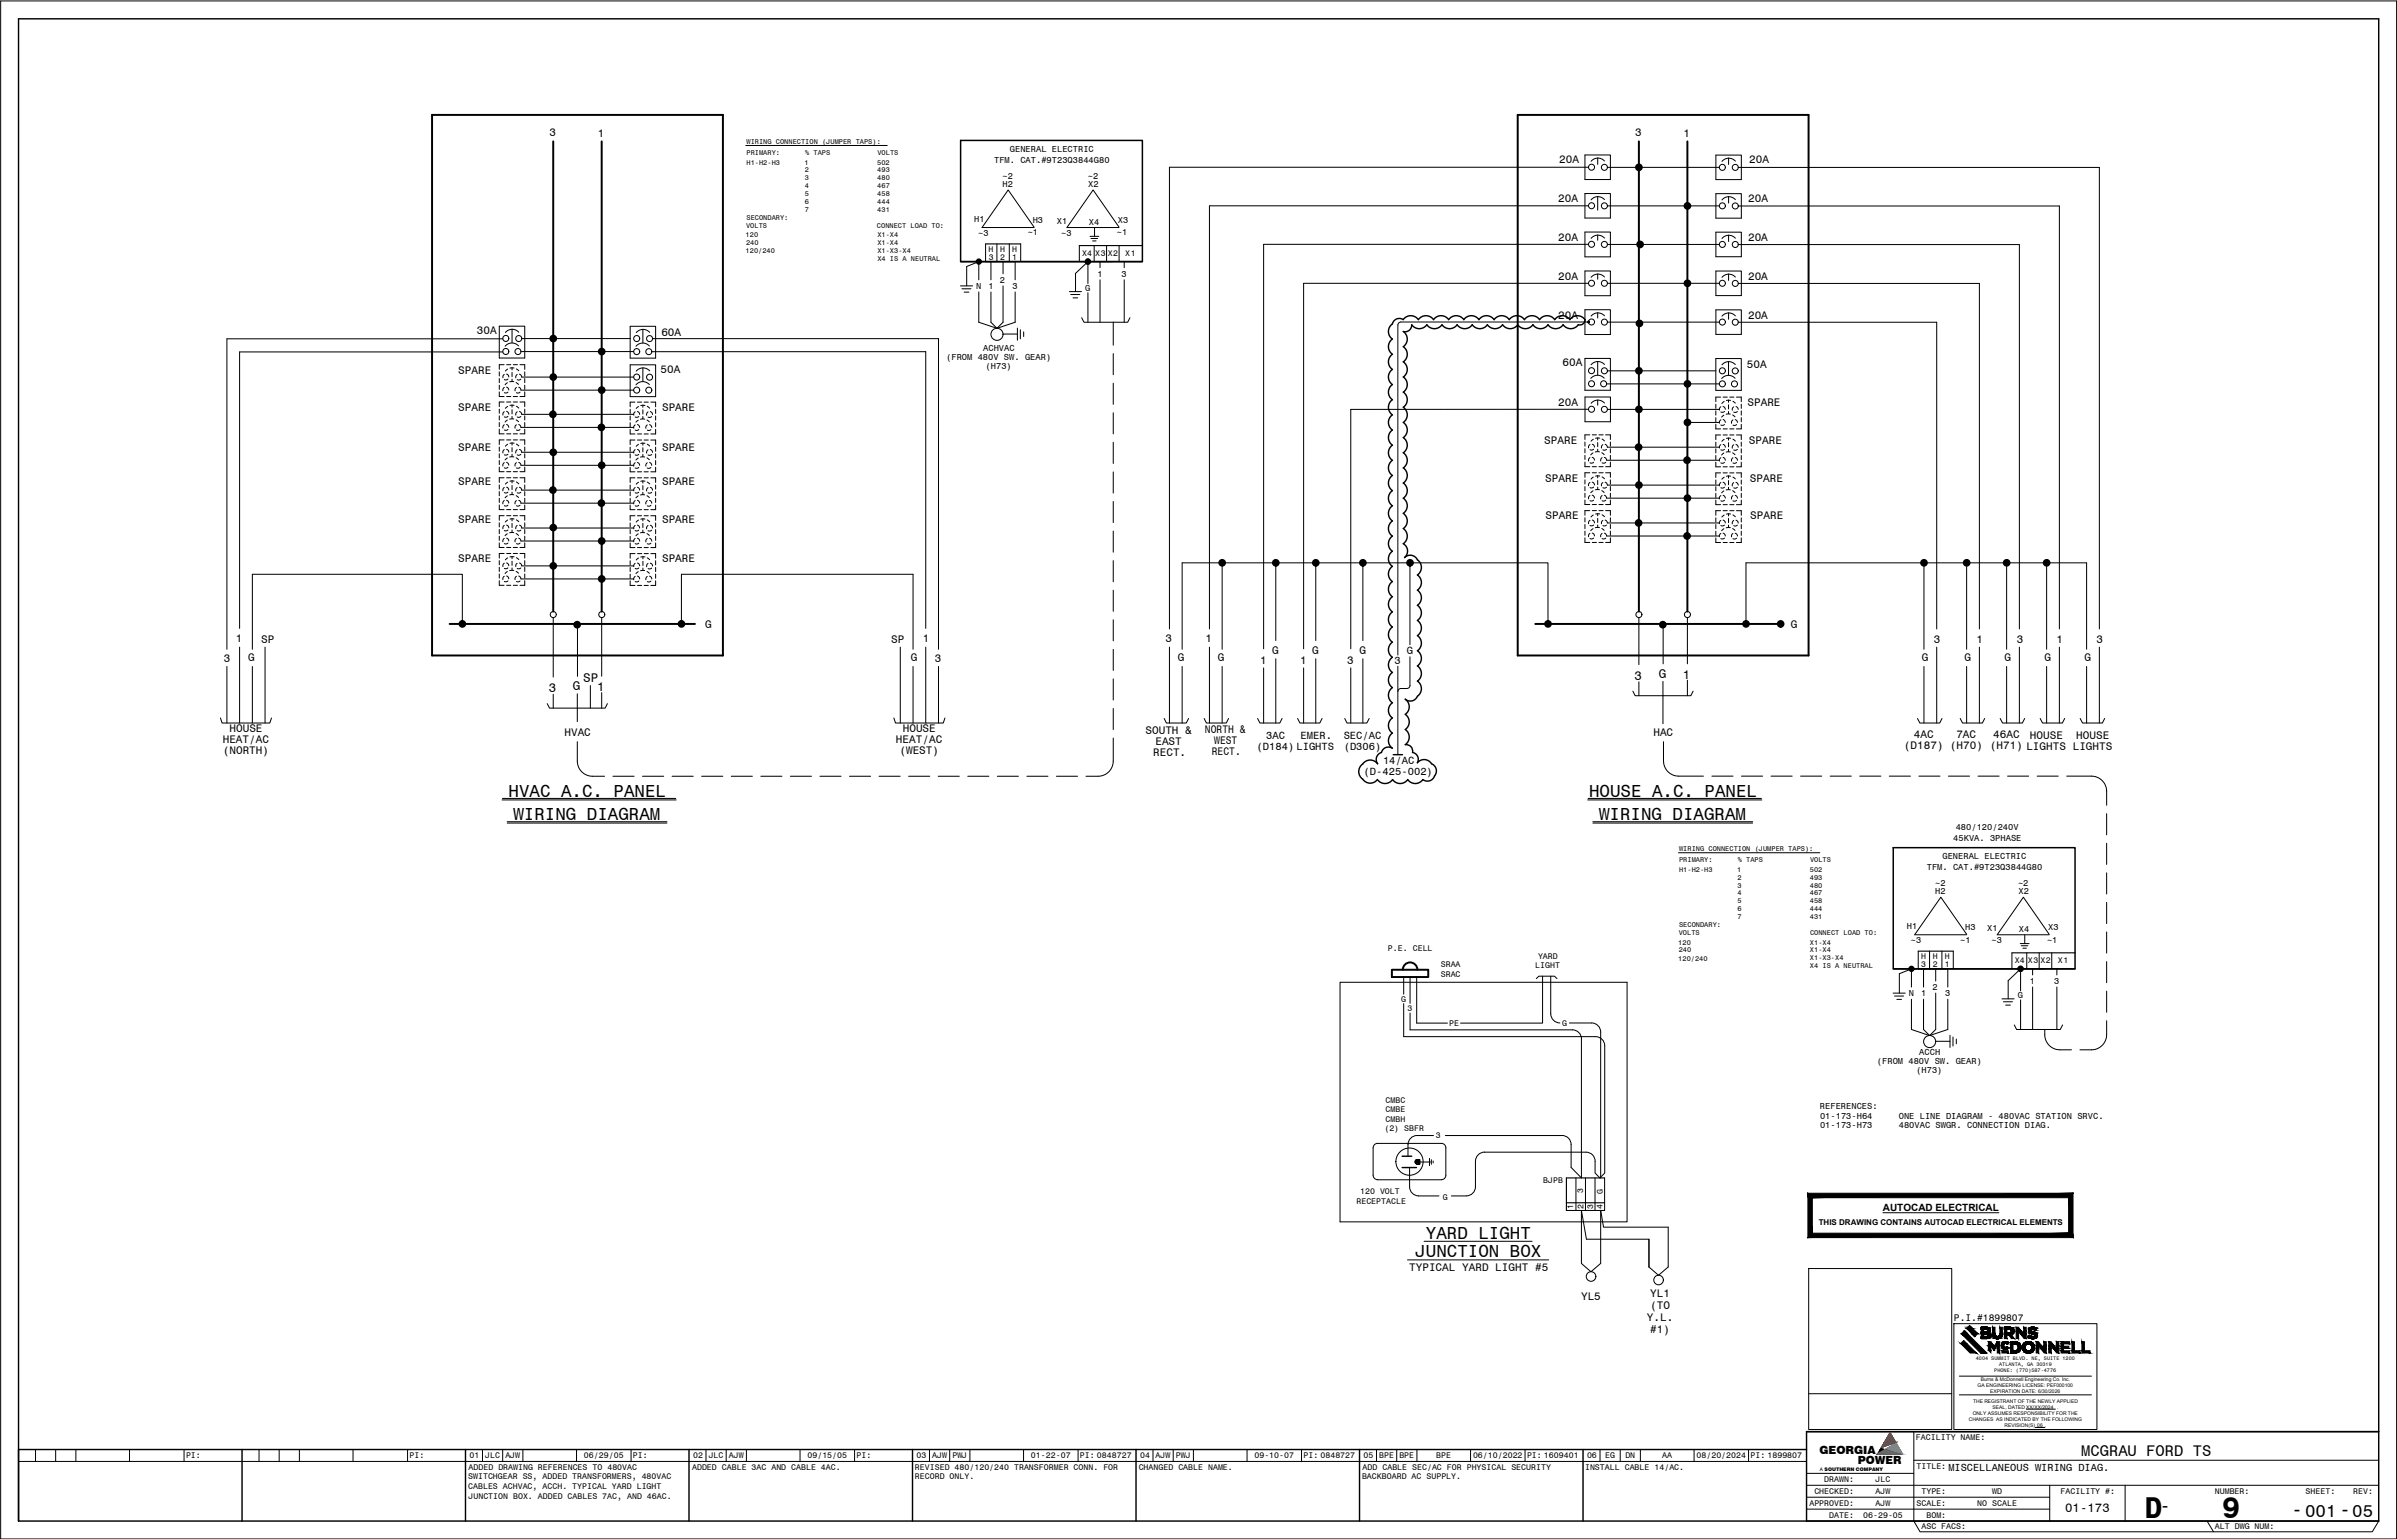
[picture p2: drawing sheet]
<svg xmlns="http://www.w3.org/2000/svg" width="851mm" height="546mm" viewBox="0 0 851 546" stroke-linecap="round" stroke-linejoin="round" font-family="sans-serif">
<defs><g id="words">
<g font-size="10.7">
<text x="761.6" y="538.9">D</text>
<text x="789.1" y="538.9">9</text>
</g>
<g font-size="7">
<text x="813.7" y="538.4">-</text>
<text x="830.7" y="538.4">-</text>
</g>
<text font-size="6.8" x="766.9" y="537">-</text>
<g font-size="6.2">
<text x="180.6" y="282.9">HVAC A.C. PANEL</text>
<text x="564.3" y="282.9">HOUSE A.C. PANEL</text>
<text x="182.4" y="291.2">WIRING DIAGRAM</text>
<text x="567.9" y="291.2">WIRING DIAGRAM</text>
<text x="506.4" y="439.9">YARD LIGHT</text>
<text x="502.7" y="446.2">JUNCTION BOX</text>
<text x="818.6" y="538.7">001</text>
<text x="835.4" y="538.7">05</text>
</g>
<text font-size="5.5" x="739.1" y="517.1">MCGRAU FORD TS</text>
<g font-size="4.5">
<text x="194.9" y="245.7">3</text>
<text x="203.5" y="245">G</text>
<text x="207.1" y="242.1">SP</text>
<text x="212" y="245.5">1</text>
<text x="580.5" y="241.3">3</text>
<text x="589" y="240.6">G</text>
<text x="597.6" y="241">1</text>
</g>
<text font-size="4.4" x="733.4" y="536.7">01-173</text>
<g font-size="4">
<text x="646.1" y="516.2">GEORGIA</text>
<text x="659.7" y="519.8">POWER</text>
</g>
<g font-size="3.9">
<text x="195.2" y="48.3">3</text>
<text x="212.3" y="48.6">1</text>
<text x="580.7" y="48.3">3</text>
<text x="597.9" y="48.6">1</text>
<text x="553.8" y="58">20A</text>
<text x="621.2" y="58">20A</text>
<text x="553.4" y="71.8">20A</text>
<text x="620.8" y="71.8">20A</text>
<text x="553.4" y="85.6">20A</text>
<text x="620.8" y="85.6">20A</text>
<text x="553.4" y="99.5">20A</text>
<text x="620.8" y="99.5">20A</text>
<text x="553.4" y="113.2">20A</text>
<text x="620.8" y="113.2">20A</text>
<text x="169.4" y="118.7">30A</text>
<text x="234.9" y="119.3">60A</text>
<text x="554.9" y="130.1">60A</text>
<text x="620.4" y="130.7">50A</text>
<text x="162.7" y="132.9">SPARE</text>
<text x="234.5" y="132.3">50A</text>
<text x="162.7" y="145.8">SPARE</text>
<text x="235.1" y="145.8">SPARE</text>
<text x="553.4" y="144.2">20A</text>
<text x="620.6" y="144.3">SPARE</text>
<text x="162.7" y="160.1">SPARE</text>
<text x="235.1" y="160.1">SPARE</text>
<text x="548.4" y="157.7">SPARE</text>
<text x="621.1" y="157.7">SPARE</text>
<text x="162.7" y="172.2">SPARE</text>
<text x="235.1" y="172.2">SPARE</text>
<text x="548.8" y="171">SPARE</text>
<text x="621.4" y="171">SPARE</text>
<text x="162.7" y="185.8">SPARE</text>
<text x="235.1" y="185.8">SPARE</text>
<text x="548.9" y="184.2">SPARE</text>
<text x="621.6" y="184.2">SPARE</text>
<text x="162.7" y="199.7">SPARE</text>
<text x="235.1" y="199.7">SPARE</text>
<text x="250.4" y="222.9">G</text>
<text x="636" y="222.9">G</text>
<text x="83.8" y="228.1">1</text>
<text x="92.7" y="228.3">SP</text>
<text x="316.4" y="228.3">SP</text>
<text x="327.7" y="228.1">1</text>
<text x="413.9" y="228.1">3</text>
<text x="428.1" y="228.1">1</text>
<text x="451.8" y="232.3">G</text>
<text x="466" y="232.3">G</text>
<text x="482.8" y="232.3">G</text>
<text x="686.8" y="228.1">3</text>
<text x="702" y="228.1">1</text>
<text x="716.2" y="228.1">3</text>
<text x="730.4" y="228.1">1</text>
<text x="744.6" y="228.1">3</text>
<text x="79.5" y="235">3</text>
<text x="88.1" y="234.8">G</text>
<text x="323.4" y="234.8">G</text>
<text x="332" y="235">3</text>
<text x="418.3" y="234.8">G</text>
<text x="432.5" y="234.8">G</text>
<text x="447.5" y="235.8">1</text>
<text x="461.7" y="235.8">1</text>
<text x="478.4" y="235.8">3</text>
<text x="682.5" y="234.8">G</text>
<text x="697.6" y="234.8">G</text>
<text x="711.8" y="234.8">G</text>
<text x="726" y="234.8">G</text>
<text x="740.2" y="234.8">G</text>
<text x="79.1" y="263.9">HEAT/AC</text>
<text x="81.5" y="260">HOUSE</text>
<text x="200.5" y="261.3">HVAC</text>
<text x="318.2" y="263.9">HEAT/AC</text>
<text x="320.6" y="260">HOUSE</text>
<text x="406.8" y="260.5">SOUTH &amp;</text>
<text x="427.9" y="260.3">NORTH &amp;</text>
<text x="587.2" y="261.3">HAC</text>
<text x="679.7" y="261.9">4AC</text>
<text x="694.8" y="261.9">7AC</text>
<text x="707.8" y="261.9">46AC</text>
<text x="720.9" y="262.3">HOUSE</text>
<text x="737.4" y="262.4">HOUSE</text>
<text x="79.1" y="267.8">(NORTH)</text>
<text x="319.4" y="267.8">(WEST)</text>
<text x="409.5" y="268.3">RECT.</text>
<text x="410.3" y="264.4">EAST</text>
<text x="430.4" y="268.1">RECT.</text>
<text x="431.2" y="264.2">WEST</text>
<text x="676.1" y="265.8">(D187) (H70) (H71) LIGHTS LIGHTS</text>
<text x="500.4" y="451.4">TYPICAL YARD LIGHT #5</text>
<text x="561.5" y="461.4">YL5</text>
<text x="586" y="460.6">YL1</text>
<text x="586" y="464.9">(TO</text>
<text x="584.9" y="469.1">Y.L.</text>
<text x="586" y="473.4">#1)</text>
</g>
<g font-size="3.7">
<text x="499.6" y="232.3">G</text>
<text x="495.3" y="235.8">3</text>
<text x="449.6" y="262.4">3AC</text>
<text x="461.9" y="262.3">EMER.</text>
<text x="477.2" y="262.4">SEC/AC</text>
<text x="446.3" y="266.3">(D184) LIGHTS</text>
<text x="477.2" y="266.3">(D306)</text>
<text x="484.3" y="275">(D-425-002)</text>
<text x="491.2" y="271.2">14/AC</text>
<text x="691.9" y="522.1">MISCELLANEOUS WIRING DIAG.</text>
</g>
<text font-size="3.5" x="668.7" y="429.8">AUTOCAD ELECTRICAL</text>
<text font-size="3.4" x="693.9" y="469.2">P.I.#1899807</text>
<g font-size="3.1">
<text x="353" y="57.8">TFM. CAT.#9T23Q3844G80</text>
<text x="358.6" y="54">GENERAL ELECTRIC</text>
<text x="356" y="63.4">~2</text>
<text x="386.3" y="63.4">~2</text>
<text x="356" y="66.4">H2</text>
<text x="386.5" y="66.4">X2</text>
<text x="345.9" y="78.9">H1</text>
<text x="347.4" y="83.7">~3</text>
<text x="365" y="83.6">~1</text>
<text x="366.7" y="79.1">H3</text>
<text x="375.3" y="79.4">X1</text>
<text x="376.9" y="83.7">~3</text>
<text x="386.7" y="79.8">X4</text>
<text x="396.6" y="83.6">~1</text>
<text x="397" y="79.2">X3</text>
<text x="355" y="100.5">2</text>
<text x="389.7" y="98.3">1</text>
<text x="398.3" y="98.3">3</text>
<text x="346.7" y="102.6">N</text>
<text x="351" y="102.4">1</text>
<text x="359.6" y="102.6">3</text>
<text x="385.4" y="103.2">G</text>
<text x="349.2" y="124.6">ACHVAC</text>
<text x="336" y="127.9">(FROM 480V SW. GEAR)</text>
<text x="350" y="131.1">(H73)</text>
<text x="693.7" y="298.4">45KVA. 3PHASE</text>
<text x="694.5" y="294.7">480/120/240V</text>
<text x="689.8" y="305.2">GENERAL ELECTRIC</text>
<text x="684.3" y="308.9">TFM. CAT.#9T23Q3844G80</text>
<text x="687.2" y="317.5">H2</text>
<text x="687.2" y="314.5">~2</text>
<text x="716.7" y="314.5">~2</text>
<text x="716.8" y="317.5">X2</text>
<text x="677.2" y="330">H1</text>
<text x="678.6" y="334.8">~3</text>
<text x="696.2" y="334.7">~1</text>
<text x="697.9" y="330.2">H3</text>
<text x="705.7" y="330.5">X1</text>
<text x="707.2" y="334.8">~3</text>
<text x="717" y="330.9">X4</text>
<text x="727" y="334.7">~1</text>
<text x="727.4" y="330.3">X3</text>
<text x="677.9" y="353.8">N</text>
<text x="682.2" y="353.6">1</text>
<text x="686.2" y="351.6">2</text>
<text x="690.8" y="353.7">3</text>
<text x="720.9" y="349.4">1</text>
<text x="729.5" y="349.4">3</text>
<text x="716.6" y="354.4">G</text>
<text x="666.6" y="377.9">(FROM 480V SW. GEAR)</text>
<text x="681.6" y="374.6">ACCH</text>
<text x="680.5" y="381.2">(H73)</text>
<text x="646.3" y="393.9">REFERENCES:</text>
<text x="646.4" y="397.2">01-173-H64</text>
<text x="646.4" y="400.4">01-173-H73</text>
<text x="674.3" y="397.2">ONE LINE DIAGRAM - 480VAC STATION SRVC.</text>
<text x="674.3" y="400.4">480VAC SWGR. CONNECTION DIAG.</text>
</g>
<g font-size="2.9">
<text x="351" y="89.3">H</text>
<text x="355.2" y="89.4">H</text>
<text x="359.4" y="89.3">H</text>
<text x="351.1" y="92.2">3</text>
<text x="355.2" y="92.2">2</text>
<text x="359.5" y="92.2">1</text>
<text x="384.3" y="90.9">X4</text>
<text x="388.9" y="90.9">X3</text>
<text x="393.4" y="91">X2</text>
<text x="399.6" y="91">X1</text>
<text x="492.9" y="337.6">P.E. CELL</text>
<text x="546.2" y="340.5">YARD</text>
<text x="682.3" y="340.4">H</text>
<text x="686.4" y="340.5">H</text>
<text x="690.6" y="340.5">H</text>
<text x="511.7" y="343.4">SRAA</text>
<text x="511.7" y="346.8">SRAC</text>
<text x="545.2" y="343.7">LIGHT</text>
<text x="682.3" y="343.3">3</text>
<text x="686.4" y="343.3">2</text>
<text x="690.6" y="343.3">1</text>
<text x="715.5" y="342">X4</text>
<text x="720.1" y="342.1">X3</text>
<text x="724.6" y="342.1">X2</text>
<text x="730.8" y="342.1">X1</text>
<text x="497.6" y="355.7">G</text>
<text x="499.9" y="358.9">3</text>
<text x="514.6" y="364.3">PE</text>
<text x="554.8" y="364.3">G</text>
<text x="492.1" y="391.6">CMBC</text>
<text x="492.1" y="395">CMBE</text>
<text x="491.6" y="401.7">(2) SBFR</text>
<text x="492.1" y="398.4">CMBH</text>
<text x="509.9" y="404.1">3</text>
<text x="548" y="420">BJPB</text>
<text x="483" y="424">120 VOLT</text>
<text x="562.2" y="423.7" transform="rotate(-90 562.2 423.7)">3</text>
<text x="569.2" y="424.1" transform="rotate(-90 569.2 424.1)">G</text>
<text x="481.7" y="427.6">RECEPTACLE</text>
<text x="512.4" y="426">G</text>
<text x="558.7" y="429.3" transform="rotate(-90 558.7 429.3)">1</text>
<text x="562.3" y="429.3" transform="rotate(-90 562.3 429.3)">2</text>
<text x="565.7" y="429.3" transform="rotate(-90 565.7 429.3)">3</text>
<text x="569.2" y="429.2" transform="rotate(-90 569.2 429.2)">4</text>
<text x="680.4" y="511.4">FACILITY NAME:</text>
<text x="66.1" y="517.8">PI:</text>
<text x="145.4" y="517.8">PI:</text>
<text x="166.4" y="521.9">ADDED DRAWING REFERENCES TO 480VAC</text>
<text x="166.8" y="517.8">01</text>
<text x="172.3" y="517.8">JLC</text>
<text x="179.5" y="517.8">AJW</text>
<text x="207.4" y="517.8">06/29/05</text>
<text x="224.8" y="517.8">PI:</text>
<text x="245.8" y="521.9">ADDED CABLE 3AC AND CABLE 4AC.</text>
<text x="246.1" y="517.8">02</text>
<text x="251.7" y="517.8">JLC</text>
<text x="258.8" y="517.8">AJW</text>
<text x="286.8" y="517.8">09/15/05</text>
<text x="304.2" y="517.8">PI:</text>
<text x="324.9" y="521.9">REVISED 480/120/240 TRANSFORMER CONN. FOR</text>
<text x="325.5" y="517.8">03</text>
<text x="331" y="517.8">AJW</text>
<text x="338.2" y="517.8">PWJ</text>
<text x="366.1" y="517.8">01-22-07</text>
<text x="383.5" y="517.8">PI: 0848727</text>
<text x="404.4" y="521.9">CHANGED CABLE NAME.</text>
<text x="404.9" y="517.8">04</text>
<text x="410.4" y="517.8">AJW</text>
<text x="417.6" y="517.8">PWJ</text>
<text x="445.5" y="517.8">09-10-07</text>
<text x="462.9" y="517.8">PI: 0848727</text>
<text x="483.9" y="521.9">ADD CABLE SEC/AC FOR PHYSICAL SECURITY</text>
<text x="484.2" y="517.8">05</text>
<text x="489.8" y="517.8">BPE</text>
<text x="497" y="517.8">BPE</text>
<text x="510.1" y="517.8">BPE</text>
<text x="523.1" y="517.8">06/10/2022</text>
<text x="542.3" y="517.8">PI: 1609401</text>
<text x="562.9" y="521.9">INSTALL CABLE 14/AC.</text>
<text x="563.6" y="517.8">06</text>
<text x="570" y="517.8">EG</text>
<text x="577.2" y="517.8">DN</text>
<text x="590.3" y="517.8">AA</text>
<text x="602.5" y="517.8">08/20/2024</text>
<text x="621.7" y="517.8">PI: 1899807</text>
<text x="680.6" y="521.5">TITLE:</text>
<text x="166.3" y="525.3">SWITCHGEAR SS, ADDED TRANSFORMERS, 480VAC</text>
<text x="324.9" y="525.3">RECORD ONLY.</text>
<text x="483.7" y="525.3">BACKBOARD AC SUPPLY.</text>
<text x="647.9" y="526.3">DRAWN:</text>
<text x="666.1" y="526.3">JLC</text>
<text x="166.3" y="528.7">CABLES ACHVAC, ACCH. TYPICAL YARD LIGHT</text>
<text x="166.4" y="532.2">JUNCTION BOX. ADDED CABLES 7AC, AND 46AC.</text>
<text x="644.3" y="530.5">CHECKED:</text>
<text x="666.1" y="530.5">AJW</text>
<text x="682.4" y="530.5">TYPE:</text>
<text x="707.5" y="530.5">WD</text>
<text x="731.8" y="530.5">FACILITY #:</text>
<text x="786.6" y="530.5">NUMBER:</text>
<text x="818.8" y="530.5">SHEET:</text>
<text x="835.7" y="530.6">REV:</text>
<text x="642.6" y="534.7">APPROVED:</text>
<text x="649.6" y="539">DATE:</text>
<text x="661.7" y="539">06-29-05</text>
<text x="666.1" y="534.7">AJW</text>
<text x="680.6" y="534.7">SCALE:</text>
<text x="684.1" y="539">BOM:</text>
<text x="702.2" y="534.7">NO SCALE</text>
<text x="682.4" y="543">ASC FACS:</text>
<text x="786.6" y="543">ALT DWG NUM:</text>
</g>
<text font-size="2.8" x="645.9" y="434.9">THIS DRAWING CONTAINS AUTOCAD ELECTRICAL ELEMENTS</text>
<g font-size="2.5">
<text x="265.1" y="51.2">WIRING CONNECTION (JUMPER TAPS):</text>
<text x="265.1" y="55">PRIMARY:</text>
<text x="265.1" y="58.4">H1-H2-H3</text>
<text x="285.7" y="58.4">1</text>
<text x="285.9" y="55">% TAPS</text>
<text x="311.5" y="58.4">502</text>
<text x="311.6" y="55">VOLTS</text>
<text x="285.9" y="61.2">2</text>
<text x="285.9" y="64">3</text>
<text x="311.6" y="61.2">493</text>
<text x="311.6" y="64">480</text>
<text x="285.9" y="69.6">5</text>
<text x="285.9" y="66.8">4</text>
<text x="311.6" y="66.8">467</text>
<text x="311.6" y="69.7">458</text>
<text x="285.8" y="75.2">7</text>
<text x="285.9" y="72.4">6</text>
<text x="311.6" y="72.4">444</text>
<text x="311.6" y="75.3">431</text>
<text x="265" y="81">VOLTS</text>
<text x="265.1" y="78">SECONDARY:</text>
<text x="311.4" y="81">CONNECT LOAD TO:</text>
<text x="264.8" y="84.3">120</text>
<text x="264.8" y="89.9">120/240</text>
<text x="265" y="87.1">240</text>
<text x="311.6" y="84.3">X1-X4</text>
<text x="311.6" y="87.1">X1-X4</text>
<text x="311.6" y="89.9">X1-X3-X4</text>
<text x="311.6" y="92.7">X4 IS A NEUTRAL</text>
<text x="596.3" y="302.3">WIRING CONNECTION (JUMPER TAPS):</text>
<text x="596.3" y="306.1">PRIMARY:</text>
<text x="596.3" y="309.5">H1-H2-H3</text>
<text x="616.9" y="309.5">1</text>
<text x="617.1" y="306.1">% TAPS</text>
<text x="642.7" y="309.5">502</text>
<text x="642.8" y="306.1">VOLTS</text>
<text x="617.1" y="312.3">2</text>
<text x="617.1" y="315.2">3</text>
<text x="617.1" y="318">4</text>
<text x="642.7" y="312.3">493</text>
<text x="642.7" y="315.2">480</text>
<text x="642.7" y="318">467</text>
<text x="617.1" y="323.6">6</text>
<text x="617.1" y="320.8">5</text>
<text x="642.7" y="320.8">458</text>
<text x="642.7" y="323.6">444</text>
<text x="596.3" y="329.2">SECONDARY:</text>
<text x="617" y="326.4">7</text>
<text x="642.7" y="326.4">431</text>
<text x="596" y="335.4">120</text>
<text x="596.2" y="332.1">VOLTS</text>
<text x="642.8" y="335.4">X1-X4</text>
<text x="642.8" y="332.1">CONNECT LOAD TO:</text>
<text x="596" y="341.1">120/240</text>
<text x="596.2" y="338.2">240</text>
<text x="642.8" y="338.2">X1-X4</text>
<text x="642.8" y="341">X1-X3-X4</text>
<text x="642.8" y="343.8">X4 IS A NEUTRAL</text>
</g>
<g font-size="1.8">
<text x="701.7" y="482.9">4004 SUMMIT BLVD. NE, SUITE 1200</text>
<text x="710" y="485.1">ATLANTA, GA 30319</text>
<text x="703.4" y="490.4">Burns &amp; McDonnell Engineering Co. Inc.</text>
<text x="708.2" y="487.2">PHONE: (770)587-4776</text>
<text x="702.3" y="492.6">GA ENGINEERING LICENSE: PEF000100</text>
<text x="706.8" y="494.7">EXPIRATION DATE: 6/30/2026</text>
<text x="700.6" y="502.3">ONLY ASSUMES RESPONSIBILITY FOR THE</text>
<text x="700.7" y="498.1">THE REGISTRANT OF THE NEWLY APPLIED</text>
<text x="707.6" y="500.2">SEAL, DATED XX/XX/2024</text>
<text x="730.5" y="500.2">.</text>
<text x="699.2" y="504.5">CHANGES AS INDICATED BY THE FOLLOWING</text>
<text x="711.9" y="506.6">REVISION(S) 06 .</text>
</g>
<text font-size="1.7" x="646.2" y="522.2">A SOUTHERN COMPANY</text>
</g></defs>
<!-- layer: Ctrl_As_Built -->
<path d="M153.4 40.8h103.3v191.9h-103.3zM196.5 50.2v167M213.7 50.2v167M539 40.8h103.3v191.9h-103.3zM582 50.2v167M599.2 50.2v167M159.7 221.5h87.1M545.2 221.5h87.2M494.3 344.3h12.9v2.6h-12.9zM498.2 344.3a2.59 2.59 0 0 1 2.6-2.6 2.59 2.59 0 0 1 2.6 2.6" fill="none" stroke="#000" stroke-width=".7"/>
<g fill="none" stroke="#000" stroke-width=".36">
<path d="M264.9 51.7h50.2M562.9 55h9v8.7h-9zM564.1 59.4h-148.8v163.9M567.4 56.1v2.2M569.8 57.2a3.1 3.1 0 0 0-4.8 .1M570.8 59.4h39.8M609.4 55.1h9v8.7h-9zM613.9 56.1v2.3M616.3 57.2a3.1 3.1 0 0 0-4.8 .1M617.3 59.5h128.3v163.8M562.9 68.7h9v8.7h-9zM564.1 73.1h-134.6v150.2"/>
<path d="M567.4 69.8v4.8M569.8 70.9a3.1 3.1 0 0 0-4.8 .1M570.8 73.1h39.7M609.4 68.8h9v8.7h-9zM613.9 69.8v2.3M616.3 70.9a3.1 3.1 0 0 0-4.8 .1M617.3 73.1h114.1v150.2M347.6 99.3v-6.4l-4.3 1.7v6.9M348.7 80.8h18.5M348.8 80.7l9.2-13.2 9.2 13.2M350 86.6v6.3M351.9 92.9v6.4"/>
<path d="M354 86.6v6.3M356.2 92.9v4.3M358.4 86.6v6.3M360.5 92.9v6.4M362.5 86.6v6.3M378.8 80.8h18.5M379 80.7l9.2-13.2 9.2 13.2M383.3 87.2v5.7M387.1 83.9h3.1M387.5 84.7h2.3M388 85.5h1.3M388.6 87.2v5.7"/>
<path d="M388.7 80.8v3.1M390.7 92.9v2.2M390.7 99.3v15.1M393 87.2v5.7M397.4 87.2v5.7M399.2 92.9v2.2M399.2 99.3v15.1M562.9 82.4h9v8.8h-9zM562.9 96.2h9v8.8h-9zM564.1 86.8h-115.3v143.6M567.4 83.4v1.9M567.4 97.3v1.8"/>
<path d="M569.8 84.5a3.1 3.1 0 0 0-4.8 .1M569.8 98.4a3.1 3.1 0 0 0-4.8 .1M570.8 86.8h39.8M609.4 82.4h9v8.8h-9zM609.4 96.2h9v8.8h-9zM613.9 83.5v2.3M613.9 97.3v2.3M616.3 84.6a3.1 3.1 0 0 0-4.8 .1M616.3 98.4a3.1 3.1 0 0 0-4.8 .1M617.3 86.8h99.8v136.5M341.1 101.5h4.3M341.6 102.5h3.2"/>
<path d="M342.4 103.7h1.7M347.6 103.7v10.7l6.5 2.2 6.4-2.2v-10.7M356.2 118.6h5.1M356.2 101.5v12.9l-2.1 2.2-2.2-2.2v-10.7M361.3 116.5v4.3M362.4 117.1v3.2M363.5 117.8v1.7M379.8 103.5h4.3M380.3 104.6h3.2M381.1 105.8h1.6M384.1 112.8l.9 1.6h15.5l.8-1.6M386.4 100.7v-7.8l-4.4 4.2v6.4"/>
<path d="M386.4 103.9v10.5M395.4 114.4v8.2M562.9 110h9v8.8h-9zM564.1 100.6h-101.1v129.8M567.4 111v1.9M569.8 112.1a3.1 3.1 0 0 0-4.8 .1M570.8 100.6h39.8M570.8 114.4h39.8M609.4 110h9v8.7h-9zM613.9 111.1v2.3M616.3 112.2a3.1 3.1 0 0 0-4.8 .1M617.3 100.6h85.6v122.7"/>
<path d="M617.3 114.4h70.5v108.9M178.6 125h-93.5v98.1M178.6 120.3h-98v110.2M185 138.5h40M185.3 133.9h39.7M185.3 120.2h38.5M185.3 124.8h39.7M231.5 124.9h97.3v98.2M231.7 120.2h101.6v110.3M395.4 125.6v7.5M395.4 136.1v7.5M570.8 131.7h38.6"/>
<path d="M570.8 136.3h39.8M185 151.8h40M185.3 147.1h11M196.5 147.1h28.5M395.4 146.6v7.5M395.4 157v7.6M564.1 145.3l-84.4 .1v85M570.8 145.4h39.8M570.8 158.8h11.1M582 158.8h28.6M599.2 150h11.4M185 165.2h40"/>
<path d="M185 178.7h40M185.3 160.6h39.7M185.3 174h39.7M395.4 167.6v7.5M395.4 178.1v7.5M570.5 176.9h40.1M570.5 163.4h40.1M570.8 172.2h39.8M185 192.1h40M185.3 187.5h39.7M395.4 188.6v7.5M395.4 199.1v7.5"/>
<path d="M434 199.8v30.7M453.1 199.8v27.6M467.3 199.8v27.6M484 199.8v27.6M570.5 190.3h40.1M570.8 185.7h39.8M683.3 199.8v30.7M698.4 199.8v30.7M712.6 199.8v30.7M726.8 199.8v30.7M185 205.6h40M185.3 200.9h39.7"/>
<path d="M196.5 219.3v21.1M213.7 219.3v20.8M395.4 209.6v7.5M582 219.3v16.7M599.2 219.3v16.4M80.6 236.6v20.1M85.1 229.8v26.9M89.6 236.6v20.1M94.1 229.8v26.9M164.2 221.5v-17.6h-74.6v26.6M205.1 221.7v18.4M242 221.5v-17.6h82.3v26.6"/>
<path d="M319.7 229.8v26.9M324.3 236.6v20.1M328.8 229.8v26.9M333.3 236.6v20.1M395.4 220.1v7.5M395.4 230.6v7.5M415.3 229.8v26.9M419.8 236.6v20.1M429.5 229.8v26.9M434 236.6v20.1M448.8 237.1v19.6M453.1 233.9v22.8"/>
<path d="M463 237.1v19.6M467.3 233.9v22.8M479.7 237.1v19.6M484 233.9v22.8M549.7 221.5v-21.7h-129.9v30.7M590.6 221.7v14M620.1 221.5v-21.7h120.9v30.7M683.3 236.6v20.1M687.8 229.8v26.9M698.4 236.6v20.1M702.9 229.8v26.9M712.6 236.6v20.1"/>
<path d="M717.1 229.8v26.9M726.8 236.6v20.1M731.4 229.8v26.9M741 236.6v20.1M745.6 229.8v26.9M78.3 254.9l.6 1.8h16.9l.6-1.8M194.3 249.8l.9 1.6h19.7l.8-1.6M196.5 246.5v4.9M205 246.4v9.8M209.7 243.4v8M213.7 245.9v5.5M317.4 254.9l.6 1.8h17l.6-1.8"/>
<path d="M395.4 241.1v7.5M395.4 251.6v7.5M413.4 255.1l.8 1.6h7.1l.8-1.6M427.6 255.1l.8 1.6h7.1l.8-1.6M446.6 255.1l.8 1.6h7.1l.8-1.6M460.8 255.1l.8 1.6h7.1l.8-1.6M477.6 255.1l.8 1.6h7l.8-1.6M579.9 245.4l.8 1.6h19.8l.8-1.6M582 242.1v4.9M590.6 241.9v15.1M599.2 241.5v5.5M681 255.1l.8 1.6h7l.9-1.6"/>
<path d="M696.1 255.1l.9 1.6h7l.8-1.6M710.3 255.1l.9 1.6h7l.8-1.6M724.5 255.1l.9 1.6h7l.8-1.6M738.7 255.1l.9 1.6h7l.8-1.6M205 263.3v6.9a5.4 5.4 0 0 0 5.4 5.4h4.3M217.7 275.6h7.5M228.2 275.6h7.5M238.7 275.6h7.5M249.2 275.6h7.5M259.7 275.6h7.5M270.2 275.6h7.5M280.7 275.6h7.5"/>
<path d="M291.2 275.6h7.5M301.7 275.6h7.5M312.2 275.6h7.5M322.7 275.6h7.5M333.2 275.6h7.5M343.7 275.6h7.5M354.2 275.6h7.5M364.7 275.6h7.5M375.2 275.6h7.5M395.4 262.1v8.1a5.4 5.4 0 0 1-5.4 5.4h-4.3M590.8 263.3v6.9M590.8 270.2a5.3 5.3 0 0 0 5.4 5.4h8.7"/>
<path d="M607.9 275.6h7.5M618.4 275.6h7.6M628.9 275.6h7.6M639.4 275.6h7.6M649.9 275.6h7.6M660.4 275.6h7.6M670.9 275.6h7.6M681.5 275.6h7.5M692 275.6h7.5M702.5 275.6h7.5M713 275.6h7.4M723.5 275.6h7.4"/>
<path d="M734 275.6h8.8a5.4 5.4 0 0 1 5.3 5.4v4.9M178.3 284h61.8M178.4 283.5h61.6M180.1 291.8h56.8M180.1 292.2h56.8M563.8 284h61.9M564 283.5h61.5M565.7 291.8h56.7M565.7 292.2h56.7M748.1 288.9v7.5M748.1 299.4v7.5M596.1 302.8h50.2"/>
<path d="M748.1 309.9v7.5M679.9 331.9h18.5M680 331.8l9.3-13.2 9.2 13.2M681.2 337.7v6.3M685.2 337.7v6.3M689.6 337.7v6.3M693.7 337.7v6.3M709.2 331.9h18.5M709.4 331.8l9.2-13.2 9.2 13.2M714.5 338.3v5.7M717.4 335h3.2M717.8 335.8h2.4"/>
<path d="M718.4 336.7h1.2M719.1 331.9v3.1M719.8 338.3v5.7M724.2 338.3v5.7M728.6 338.3v5.7M748.1 320.4v7.5M748.1 330.9v7.5M475.9 348.8h101.9v85h-101.9zM498.5 356.3v11.8h68.2M498.5 346.8v6.2M500.8 359.7v6h57.6M500.8 346.8v9.4"/>
<path d="M503.1 346.8v16.5h10.9M545.6 347.5l.9-.9h5.5l.9 .9M547.8 346.6v16.7h-29.1M550.7 346.6v13.4a3.2 3.2 0 0 0 3.3 3.2M672.3 352.6h4.3M672.8 353.7h3.2M673.6 354.9h1.7M678.8 354.8v10.7l6.5 2.2 6.4-2.2v-10.7M678.8 350.5v-6.5l-4.3 1.8v6.8M683.1 344v6.5M687.4 352.6v12.9l-2.1 2.2-2.2-2.2v-10.7M687.4 344v4.3"/>
<path d="M691.7 344v6.5M711 354.7h4.3M711.5 355.7h3.2M712.3 356.9h1.7M717.6 351.8v-7.8l-4.4 4.2v6.5M717.6 355v10.5M721.8 344v2.2M721.8 350.5v15M730.5 344v2.2M730.5 350.5v15M748.1 341.4v7.5M748.1 351.9v7.5"/>
<path d="M557.3 363.2h7.9a3.2 3.2 0 0 1 3.3 3.2v51.8M558.4 365.7a3.2 3.2 0 0 1 3.2 3.2v49.3l-3.6-3.7v-8.1a3.2 3.2 0 0 0-3.3-3.2h-41.4M566.7 368.1a3.2 3.2 0 0 1 3.2 3.2v45.2l-1.7 1.7-1.7-1.7v-4.2M687.4 369.7h5.1M692.5 367.6v4.3M693.6 368.2v3.2M694.8 368.9v1.7M715.3 363.9l.9 1.6h15.5l.8-1.6M726.2 365.5a5.9 5.9 0 0 0 4 7.1l5.4 .2M748.1 362.4v5a5.4 5.4 0 0 1-5.3 5.4h-4.1M500 406.4v4M500.6 414.6v6.8a3.2 3.2 0 0 0 3.2 3.2h7.2"/>
<path d="M502.7 412.6h5M502.8 411.9l1.4-.2v1.7l-1.4-.3-.3-.6zM503.3 403.2h5.8M503.3 403.2a3.2 3.2 0 0 0-3.3 3.2M559.7 418.2v11.6M563.1 418.2v11.6M566.4 418.2v11.6M566.5 412.3a3.2 3.2 0 0 0-3.3-3.2h-36a3.2 3.2 0 0 0-3.2 3.2v9.1M569.8 418.2v11.6h-13.5M524 421.4a3.2 3.2 0 0 1-3.2 3.2h-5.4M561.6 429.8v18.8l3.4 3 3.5-3v-18.8l1 5.9h22.9v14.2l-3.4 2.9-3.4-2.9v-9.9h-22.2zM499.9 447.4h50.1"/>
<path d="M505.7 440.7h38.4M585.6 440v9.9"/>
<circle cx="565.2" cy="59.4" r="1.07"/>
<circle cx="569.8" cy="59.4" r="1.07"/>
<circle cx="611.7" cy="59.4" r="1.07"/>
<circle cx="616.3" cy="59.4" r="1.07"/>
<circle cx="565.2" cy="73" r="1.07"/>
<circle cx="569.8" cy="73.1" r="1.07"/>
<circle cx="611.7" cy="73.1" r="1.07"/>
<circle cx="616.3" cy="73.1" r="1.07"/>
<circle cx="565.2" cy="86.7" r="1.07"/>
<circle cx="569.8" cy="86.8" r="1.07"/>
<circle cx="611.7" cy="86.8" r="1.07"/>
<circle cx="616.3" cy="86.8" r="1.07"/>
<circle cx="354.1" cy="118.7" r="2.15"/>
<circle cx="565.2" cy="100.6" r="1.07"/>
<circle cx="565.2" cy="114.3" r="1.07"/>
<circle cx="569.8" cy="100.6" r="1.07"/>
<circle cx="569.8" cy="114.4" r="1.07"/>
<circle cx="611.7" cy="114.4" r="1.07"/>
<circle cx="611.7" cy="100.6" r="1.07"/>
<circle cx="616.3" cy="100.6" r="1.07"/>
<circle cx="616.3" cy="114.4" r="1.07"/>
<circle cx="196.5" cy="218.2" r="1.07"/>
<circle cx="213.7" cy="218.2" r="1.07"/>
<circle cx="582" cy="218.2" r="1.07"/>
<circle cx="599.3" cy="218.2" r="1.07"/>
<circle cx="685.3" cy="369.8" r="2.15"/>
<circle cx="565" cy="453.2" r="1.7"/>
<circle cx="589" cy="454.5" r="1.7"/>
</g>
<!-- layer: Level 1 -->
<g fill="none" stroke="#000" stroke-width=".36">
<path d="M177.3 115.8h9.1v11.3h-9.1zM181.8 116.9v4.8M184.2 118a3.1 3.1 0 0 0-4.7 .1M223.8 115.9h9v11.3h-9zM228.3 116.9v4.9M230.7 118a3.1 3.1 0 0 0-4.7 .1M177.3 132v1.5M177.3 134.4v1.5M177.3 136.8v1.5M177.3 139.1v1.7h1.7M179 129.5h-1.7v1.6M179.1 132.9l-.5 .7v.5"/>
<path d="M179.1 137.6l-.5 .6v.6M179.9 132.8l.5 .3 .3 .8M179.9 137.5l.6 .4 .2 .6M179.9 129.5h1.5M180.2 135.9l-.8 .7M180.3 131.1l-.8 .6M180.4 134.6l-.5 .3-.8-.1M180.4 139.2l-.5 .3-.8-.1M181.8 130.5v.9M181.8 132.2v1.5M181.8 134.6v.8M182.3 129.5h1.5"/>
<path d="M182.5 135.5l-1.5 .1M182.6 130.7h-1.5M183.3 135.8l.8 .7M183.4 131l.8 .6M183.4 137.6l-.4 .4-.1 .8M183.7 133l-.4 .4-.1 .8M184.1 122.8a3.1 3.1 0 0 0-4.7 .1M184.2 137.5l.5 .3 .3 .7M184.5 132.9l.5 .3 .3 .7M184.7 129.5h1.7v1.6M184.7 139.2l-.5 .3-.8-.1M185 134.6l-.7 .4-.6-.2"/>
<path d="M186.4 132v1.5M186.4 134.4v1.5M186.4 136.8v1.5M186.4 139.1v1.7h-1.7M223.8 129.5h9v11.3h-9zM228.3 130.6v4.8M230.6 136.5a3.1 3.1 0 0 0-4.8 .1M230.6 122.9a3.1 3.1 0 0 0-4.8 0M230.7 131.7a3.1 3.1 0 0 0-4.7 .1M562.9 127.3h9v11.3h-9zM567.4 128.3v4.9M569.7 134.3a3.1 3.1 0 0 0-4.8 .1"/>
<path d="M569.8 129.4a3.1 3.1 0 0 0-4.8 .1M609.3 127.3h9.1v11.3h-9.1zM613.9 128.4v4.8M616.2 134.3a3.1 3.1 0 0 0-4.8 .1M616.3 129.5a3.1 3.1 0 0 0-4.8 .1M177.3 145.3v1.5M177.3 147.7v1.4M177.3 150v1.5M177.3 152.4v1.6h1.7M177.3 158.7v1.5M179 142.7h-1.7v1.7M179 156.2h-1.7v1.6"/>
<path d="M179.1 159.6l-.5 .6v.6M179.1 146.2l-.5 .6v.6M179.1 150.8l-.5 .6v.6M179.9 159.5l.5 .3 .3 .7M179.9 146.1l.5 .3 .3 .7M179.9 150.7l.6 .5 .2 .5M179.9 156.2h1.5M179.9 142.7h1.5M179.9 154h1.5M179.9 140.8h1.5M180.2 149.2l-.8 .7M180.3 157.7l-.8 .7"/>
<path d="M180.3 144.3l-.8 .7M180.4 147.8l-.5 .3-.8-.1M180.4 152.5l-.5 .3-.8-.1M181.8 143.8v.8M181.8 145.5v1.5M181.8 147.9v.7M181.8 157.2v.8M181.8 158.9v1.5M182.3 156.2h1.5M182.3 142.7h1.5M182.3 154h1.5M182.3 140.8h1.5"/>
<path d="M182.5 148.8h-1.5M182.6 157.4h-1.5M182.6 143.9h-1.5M183.3 149.1l.8 .6M183.4 157.7l.8 .6M183.4 144.2l.8 .7M183.4 150.8l-.4 .5-.1 .7M183.7 159.7l-.4 .4-.1 .8M183.7 146.2l-.4 .5-.1 .7M184.2 150.7l.5 .3 .3 .8M184.5 159.6l.6 .4 .2 .6M184.5 146.1l.5 .3 .3 .7"/>
<path d="M184.7 142.7h1.7v1.7M184.7 156.2h1.7v1.6M184.7 152.5l-.5 .3-.8-.1M185 147.9l-.7 .3-.6-.1M186.4 145.3v1.5M186.4 147.7v1.4M186.4 150v1.5M186.4 152.4v1.6h-1.7M186.4 158.7v1.5M223.8 145.3v1.5M223.8 147.7v1.5M223.8 150.1v1.4"/>
<path d="M223.8 152.4v1.7h1.7M223.8 158.8v1.4M225.5 142.8h-1.7v1.6M225.5 156.2h-1.7v1.7M225.6 159.7l-.5 .4v.8M225.6 146.2l-.5 .5v.7M225.6 150.9l-.5 .4v.8M226.4 150.8l.5 .2 .3 .8M226.4 159.6l.6 .4 .2 .6M226.4 146.1l.5 .3 .3 .7M226.4 142.8h1.5M226.4 156.2h1.5"/>
<path d="M226.4 154.1h1.5M226.7 149.2l-.9 .7M226.8 157.8l-.9 .7M226.8 144.3l-.9 .7M226.8 147.9l-.7 .3-.5-.1M226.8 152.5l-.5 .3-.7-.1M228.3 143.8v.8M228.3 145.5v1.5M228.3 147.9v.8M228.3 157.3v.8M228.3 159v1.5M228.7 142.8h1.5"/>
<path d="M228.7 156.2h1.5M228.7 154.1h1.5M228.9 148.8l-1.4 .1M229 157.4l-1.4 .1M229 144h-1.4M229.8 149.1l.8 .7M229.9 157.7l.8 .7M229.9 150.9l-.5 .6v.6M229.9 144.3l.8 .6M230.1 159.7l-.4 .6v.6M230.1 146.3l-.4 .6v.6M230.7 150.8l.5 .3 .3 .7"/>
<path d="M230.9 159.6l.5 .3 .3 .7M230.9 146.1l.7 .5 .1 .6M231.1 142.8h1.7v1.6M231.1 156.2h1.7v1.7M231.2 152.5l-.7 .4-.6-.2M231.4 147.9l-.5 .3-.8-.1M232.8 145.3v1.5M232.8 147.7v1.5M232.8 150.1v1.4M232.8 152.4v1.7h-1.7M232.8 158.8v1.4M562.9 156.9v1.5"/>
<path d="M562.9 159.3v1.5M564.6 154.4h-1.7v1.7M564.7 157.9l-.5 .4v.7M565.5 157.7l.5 .3 .3 .8M565.5 154.4h1.4M565.8 156l-.8 .6M565.9 159.5l-.5 .3-.7-.1M567.4 155.5v.7M567.4 157.1v1.5M567.4 159.5v.8M567.8 154.4h1.5M568.1 155.6h-1.4"/>
<path d="M569 155.9l.8 .7M569.2 157.9l-.4 .4-.1 .8M570 157.8l.7 .4 .1 .6M570.2 154.4h1.7v1.7M570.5 159.5l-.7 .4-.6-.2M571.9 156.9v1.5M571.9 159.3v1.5M609.3 143.5v1.5M609.3 145.9v1.5M609.3 148.3v1.5M609.3 150.7v1.6h1.7M609.3 157v1.5"/>
<path d="M609.3 159.4v1.4M611 141h-1.7v1.6M611 154.4h-1.7v1.7M611.1 157.9l-.5 .6v.6M611.1 144.4l-.5 .6v.6M611.1 149.1l-.4 .4-.1 .8M611.9 157.8l.5 .3 .3 .7M611.9 144.3l.6 .5 .2 .5M611.9 149l.6 .4 .2 .6M611.9 154.4h1.5M611.9 141h1.5M611.9 152.3h1.5"/>
<path d="M612.2 147.4l-.8 .7M612.3 156l-.8 .7M612.3 142.6l-.8 .6M612.4 159.5l-.7 .4-.6-.2M612.4 146.1l-.5 .3-.8-.1M612.4 150.7l-.5 .3-.8-.1M613.9 142v.8M613.9 143.7v1.5M613.9 146.1v.8M613.9 155.5v.8M613.9 157.2v1.5M613.9 159.5v.9"/>
<path d="M614.3 154.4h1.5M614.3 141h1.5M614.3 152.3h1.5M614.5 147l-1.5 .1M614.6 155.6l-1.5 .1M614.6 142.2h-1.5M615.3 147.3l.9 .7M615.4 155.9l.9 .7M615.4 149.1l-.5 .6v.6M615.4 142.5l.9 .6M615.7 157.9l-.5 .6v.6M615.7 144.5l-.5 .6v.6"/>
<path d="M616.2 149l.7 .4 .1 .6M616.5 157.8l.6 .5 .2 .5M616.5 144.4l.5 .2 .3 .8M616.7 141h1.7v1.6M616.7 154.4h1.7v1.7M616.7 150.7l-.5 .3-.8-.1M617 159.6l-.5 .3-.8-.1M617 146.1l-.5 .3-.8-.1M618.4 143.5v1.5M618.4 145.9v1.5M618.4 148.3v1.5M618.4 150.7v1.6h-1.7"/>
<path d="M618.4 157v1.5M618.4 159.4v1.4M177.3 161.1v1.5M177.3 163.5v1.5M177.3 165.9v1.6h1.7M177.3 172.2v1.5M177.3 174.6v1.4M177.3 176.9v1.5M177.3 179.3v1.6h1.7M179 169.6h-1.7v1.7M179.1 173.1l-.5 .6v.6M179.1 177.7l-.5 .6v.6"/>
<path d="M179.1 164.3l-.5 .6v.6M179.9 173l.5 .3 .3 .7M179.9 177.6l.5 .3 .3 .7M179.9 164.2l.5 .3 .3 .7M179.9 169.6h1.5M179.9 167.5h1.5M180.2 176.1l-.8 .7M180.2 162.6l-.8 .7M180.3 171.2l-.8 .7M180.4 174.7l-.7 .4-.6-.2M180.4 179.4l-.5 .3-.8-.2M180.4 161.3l-.5 .3-.8-.1"/>
<path d="M180.4 165.9l-.7 .4-.6-.2M181.8 161.3v.8M181.8 170.7v.8M181.8 172.4v1.5M181.8 174.7v.8M182.3 169.6h1.5M182.3 167.5h1.5M182.5 175.7h-1.5M182.5 162.2l-1.5 .1M182.6 170.8l-1.5 .1M183.3 176l.8 .6M183.3 162.5l.8 .7"/>
<path d="M183.4 171.1l.8 .7M183.4 177.8l-.4 .4-.1 .7M183.4 164.3l-.4 .4-.1 .8M183.7 173.1l-.4 .5-.1 .7M184.2 177.6l.5 .3 .3 .8M184.2 164.2l.6 .4 .2 .6M184.5 173l.6 .5 .2 .5M184.7 169.6h1.7v1.7M184.7 179.4l-.7 .3-.6-.1M184.7 165.9l-.5 .3-.8-.1M185 174.8l-.6 .3-.7-.1M185 161.3l-.6 .3-.7-.1"/>
<path d="M186.4 161.1v1.5M186.4 163.5v1.5M186.4 165.9v1.6h-1.7M186.4 172.2v1.5M186.4 174.6v1.4M186.4 176.9v1.5M186.4 179.3v1.6h-1.7M223.8 179.3v1.7h1.7M223.8 161.1v1.5M223.8 163.5v1.5M223.8 165.9v1.6h1.7M223.8 172.2v1.5"/>
<path d="M223.8 174.6v1.5M223.8 176.9v1.5M225.5 169.7h-1.7v1.6M225.6 173.1l-.5 .4v.8M225.6 177.8l-.5 .4v.7M225.6 164.3l-.5 .5v.7M226.4 177.6l.6 .5 .2 .6M226.4 164.2l.6 .4 .2 .6M226.4 173l.6 .5 .2 .5M226.4 169.7h1.5M226.4 167.5h1.5M226.7 176.1l-.9 .7"/>
<path d="M226.7 162.7l-.9 .6M226.8 171.2l-.9 .7M226.8 174.8l-.4 .3-.8-.1M226.8 179.4l-.5 .3-.7-.1M226.8 161.3l-.4 .3-.8-.1M226.8 166l-.5 .3-.7-.1M228.3 161.3v.9M228.3 170.7v.8M228.3 172.4v1.5M228.3 174.8v.8M228.7 169.7h1.5M228.7 167.5h1.5"/>
<path d="M228.9 175.7h-1.4M228.9 162.3h-1.4M229 170.9h-1.4M229.8 176l.8 .7M229.8 162.6l.8 .7M229.9 177.8l-.5 .6v.6M229.9 171.2l.8 .6M229.9 164.3l-.5 .6v.6M230.1 173.2l-.4 .6v.5M230.7 177.7l.6 .4 .2 .6M230.7 164.2l.6 .5 .2 .5M230.9 173.1l.5 .2 .3 .8"/>
<path d="M231.1 169.7h1.7v1.6M231.2 179.4l-.5 .3-.8-.1M231.2 166l-.5 .3-.8-.1M231.4 174.8l-.7 .3-.6-.1M231.4 161.4l-.5 .3-.8-.2M232.8 179.3v1.7h-1.7M232.8 161.1v1.5M232.8 163.5v1.5M232.8 165.9v1.6h-1.7M232.8 172.2v1.5M232.8 174.6v1.5M232.8 176.9v1.5"/>
<path d="M562.9 161.7v1.5M562.9 164.1v1.6h1.7M562.9 170.4v1.5M562.9 172.8v1.5M562.9 175.1v1.5M562.9 177.5v1.6h1.7M564.6 167.9h-1.7v1.6M564.6 175.9l-.4 .6v.6M564.6 162.5l-.4 .6v.6M564.7 171.3l-.5 .4v.8M565.4 175.8l.7 .5 .2 .6M565.4 162.4l.7 .4 .2 .6"/>
<path d="M565.5 171.2l.6 .4 .2 .6M565.5 167.9h1.4M565.5 179.1h1.4M565.5 165.7h1.4M565.7 174.3l-.8 .7M565.7 160.8l-.8 .7M565.8 169.4l-.8 .7M565.9 172.9l-.5 .3-.7-.1M565.9 177.6l-.5 .3-.7-.1M565.9 164.1l-.5 .3-.7-.1M567.4 168.9v.8M567.4 170.6v1.5"/>
<path d="M567.4 173v.8M567.8 167.9h1.5M567.8 179.1h1.5M567.8 165.7h1.5M568 173.9h-1.5M568 160.4l-1.5 .1M568.1 169l-1.4 .1M568.9 174.2l.8 .7M568.9 160.8l.8 .6M569 176l-.5 .6v.6M569 169.3l.8 .7M569 162.5l-.5 .6v.6"/>
<path d="M569.2 171.3l-.4 .5-.1 .7M569.8 175.8l.6 .5 .1 .6M569.8 162.4l.5 .3 .2 .7M570 171.2l.5 .3 .3 .7M570.2 167.9h1.7v1.6M570.3 177.6l-.6 .3-.7-.1M570.3 164.2l-.6 .3-.7-.2M570.5 173l-.5 .3-.8-.1M571.9 161.7v1.5M571.9 164.1v1.6h-1.7M571.9 170.4v1.5M571.9 172.8v1.5"/>
<path d="M571.9 175.1v1.5M571.9 177.5v1.6h-1.7M609.3 177.6v1.6h1.7M609.3 161.7v1.5M609.3 164.1v1.6h1.7M609.3 170.4v1.5M609.3 172.8v1.5M609.3 175.2v1.5M611 167.9h-1.7v1.6M611.1 171.3l-.5 .7v.5M611.1 176l-.4 .4-.1 .8M611.1 162.5l-.4 .5-.1 .7"/>
<path d="M611.9 171.2l.6 .5 .2 .5M611.9 175.9l.6 .4 .2 .6M611.9 162.4l.5 .3 .3 .7M611.9 167.9h1.5M611.9 179.2h1.5M611.9 165.7h1.5M612.2 174.3l-.8 .7M612.2 160.9l-.8 .7M612.3 169.5l-.8 .7M612.4 173l-.5 .3-.8-.1M612.4 177.6l-.5 .3-.8-.1M612.4 164.2l-.5 .3-.8-.1"/>
<path d="M613.9 168.9v.8M613.9 170.6v1.5M613.9 173v.8M614.3 167.9h1.5M614.3 179.2h1.5M614.3 165.7h1.5M614.5 173.9l-1.5 .1M614.5 160.5h-1.5M614.6 169.1h-1.5M615.3 174.2l.9 .7M615.3 160.8l.9 .7M615.4 176l-.5 .6v.6"/>
<path d="M615.4 169.4l.9 .6M615.4 162.6l-.5 .6v.5M615.7 171.4l-.5 .6v.6M616.2 175.9l.7 .4 .1 .6M616.2 162.4l.5 .3 .3 .8M616.5 171.3l.5 .2 .3 .8M616.7 167.9h1.7v1.6M616.7 177.6l-.5 .3-.8-.1M616.7 164.2l-.7 .3-.6-.1M617 173l-.5 .3-.8-.1M618.4 177.6v1.6h-1.7M618.4 161.7v1.5"/>
<path d="M618.4 164.1v1.6h-1.7M618.4 170.4v1.5M618.4 172.8v1.5M618.4 175.2v1.5M177.3 185.6v1.5M177.3 188v1.5M177.3 190.4v1.5M177.3 192.8v1.6h1.7M177.3 199.1v1.4M179 183.1h-1.7v1.6M179 196.5h-1.7v1.7M179.1 186.5l-.5 .6v.6"/>
<path d="M179.1 191.2l-.5 .6v.6M179.1 200l-.5 .6v.6M179.9 186.4l.5 .3 .3 .7M179.9 191.1l.6 .4 .2 .6M179.9 199.9l.5 .3 .3 .7M179.9 183.1h1.5M179.9 194.4h1.5M179.9 196.5h1.5M179.9 180.9h1.5M180.2 189.5l-.8 .7M180.3 184.7l-.8 .6M180.3 198.1l-.8 .7"/>
<path d="M180.4 188.2l-.5 .3-.8-.1M180.4 192.8l-.5 .3-.8-.1M181.8 184.1v.8M181.8 185.8v1.5M181.8 188.2v.8M181.8 197.6v.8M181.8 199.3v1.5M182.3 183.1h1.5M182.3 194.4h1.5M182.3 196.5h1.5M182.3 180.9h1.5M182.5 189.1l-1.5 .1"/>
<path d="M182.6 184.3h-1.5M182.6 197.7h-1.5M183.3 189.4l.8 .7M183.4 184.6l.8 .6M183.4 198l.8 .7M183.4 191.2l-.4 .4-.1 .8M183.7 186.6l-.4 .4-.1 .8M184.2 191.1l.6 .4 .2 .6M184.5 186.5l.5 .2 .3 .8M184.5 199.9l.5 .3 .3 .7M184.7 183.1h1.7v1.6M184.7 196.5h1.7v1.7"/>
<path d="M184.7 192.8l-.5 .3-.8-.1M185 188.2l-.6 .3-.7-.1M186.4 185.6v1.5M186.4 188v1.5M186.4 190.4v1.5M186.4 192.8v1.6h-1.7M186.4 199.1v1.4M223.8 185.7v1.4M223.8 188v1.5M223.8 190.4v1.5M223.8 192.8v1.6h1.7M223.8 199.1v1.5"/>
<path d="M225.5 183.1h-1.7v1.7M225.5 196.6h-1.7v1.6M225.6 186.6l-.5 .4v.8M225.6 191.2l-.5 .4v.8M226.4 191.1l.5 .3 .3 .7M226.4 186.5l.5 .2 .3 .8M226.4 199.9l.6 .5 .2 .5M226.4 181h1.5M226.4 183.1h1.5M226.4 194.4h1.5M226.4 196.6h1.5M226.7 189.5l-.9 .7"/>
<path d="M226.8 184.7l-.9 .7M226.8 198.1l-.8 .7M226.8 188.2l-.7 .3-.5-.1M226.8 192.9l-.7 .3-.5-.2M228.3 184.2v.8M228.3 185.9v1.4M228.3 188.2v.8M228.3 197.6v.8M228.3 199.3v1.5M228.7 181h1.5M228.7 183.1h1.5M228.7 194.4h1.5"/>
<path d="M228.8 196.6h1.5M228.9 189.2h-1.4M229 184.3h-1.4M229 197.8h-1.4M229.8 189.5l.8 .6M229.9 191.2l-.5 .6v.6M229.9 184.6l.8 .7M229.9 198.1l.8 .6M230.1 186.6l-.4 .6v.6M230.7 191.1l.5 .3 .3 .7M230.9 186.5l.7 .4 .1 .6M230.9 200l.6 .2 .2 .8"/>
<path d="M231.1 183.1h1.7v1.7M231.1 196.6h1.7v1.6M231.2 192.9l-.7 .3-.6-.1M231.4 188.2l-.5 .3-.8-.1M232.8 185.7v1.4M232.8 188v1.5M232.8 190.4v1.5M232.8 192.8v1.6h-1.7M232.8 199.1v1.5M562.9 183.8v1.5M562.9 186.2v1.5M562.9 188.6v1.5"/>
<path d="M562.9 191v1.6h1.7M564.6 181.3h-1.7v1.7M564.6 189.4l-.4 .6v.6M564.7 184.8l-.5 .4v.7M565.4 189.3l.6 .3 .3 .7M565.5 184.7l.5 .2 .3 .8M565.5 181.3h1.4M565.5 192.6h1.4M565.7 187.7l-.8 .7M565.8 182.9l-.8 .7M565.9 186.4l-.7 .3-.5-.1M565.9 191l-.5 .3-.7-.1"/>
<path d="M567.4 182.4v.7M567.4 184v1.5M567.4 186.4v.8M567.8 181.3h1.5M567.8 192.6h1.5M568 187.3l-1.5 .1M568.1 182.5h-1.4M568.9 187.7l.8 .6M569 189.4l-.5 .6v.6M569 182.8l.8 .7M569.2 184.8l-.4 .4-.1 .8M569.8 189.3l.5 .3 .2 .7"/>
<path d="M570 184.7l.7 .4 .1 .6M570.2 181.3h1.7v1.7M570.3 191.1l-.8 .3-.5-.2M570.5 186.4l-.5 .3-.8-.1M571.9 183.8v1.5M571.9 186.2v1.5M571.9 188.6v1.5M571.9 191v1.6h-1.7M609.3 183.9v1.4M609.3 186.2v1.5M609.3 188.6v1.5M609.3 191v1.6h1.7"/>
<path d="M611 181.3h-1.7v1.7M611.1 184.8l-.5 .6v.6M611.1 189.4l-.4 .4-.1 .8M611.9 184.7l.6 .4 .2 .6M611.9 189.3l.6 .5 .2 .5M611.9 181.3h1.5M611.9 192.6h1.5M612.2 187.7l-.8 .7M612.3 182.9l-.8 .7M612.4 186.4l-.5 .3-.8-.1M612.4 191.1l-.5 .3-.8-.1M613.9 182.4v.8"/>
<path d="M613.9 184.1v1.5M613.9 186.5v.7M614.3 181.3h1.5M614.3 192.6h1.5M614.5 187.4h-1.5M614.6 182.5h-1.5M615.3 187.7l.9 .6M615.4 189.4l-.5 .6v.6M615.4 182.8l.9 .7M615.7 184.8l-.5 .6v.6M616.2 189.3l.7 .5 .1 .5M616.5 184.7l.5 .3 .3 .7"/>
<path d="M616.7 181.3h1.7v1.7M616.7 191.1l-.5 .3-.8-.1M617 186.5l-.7 .3-.6-.2M618.4 183.9v1.4M618.4 186.2v1.5M618.4 188.6v1.5M618.4 191v1.6h-1.7M177.3 201.4v1.5M177.3 203.8v1.5M177.3 206.2v1.6h1.7M179.1 204.6l-.5 .6v.6M179.9 204.5l.6 .4 .2 .6"/>
<path d="M179.9 207.8h1.5M180.2 202.9l-.8 .7M180.4 201.6l-.5 .3-.8-.1M180.4 206.3l-.5 .3-.8-.1M181.8 201.6v.8M182.3 207.8h1.5M182.5 202.6h-1.5M183.3 202.9l.8 .6M183.4 204.6l-.4 .5-.1 .7M183.7 200l-.4 .4-.1 .8M184.2 204.5l.6 .5 .2 .5M184.7 206.3l-.5 .3-.8-.1"/>
<path d="M185 201.7l-.7 .3-.6-.2M186.4 201.4v1.5M186.4 203.8v1.5M186.4 206.2v1.6h-1.7M223.8 206.2v1.7h1.7M223.8 201.5v1.5M223.8 203.8v1.5M225.6 200l-.5 .6v.6M225.6 204.7l-.5 .6v.6M226.4 204.5l.6 .5 .2 .6M226.4 207.9h1.5M226.7 203l-.9 .7"/>
<path d="M226.9 201.7l-.5 .3-.8-.1M226.9 206.3l-.5 .3-.8-.1M228.3 201.7v.8M228.8 207.9h1.5M228.9 202.6h-1.4M229.8 202.9l.8 .7M229.9 204.7l-.4 .4-.1 .8M230.1 200.1l-.4 .6v.5M230.7 204.6l.6 .4 .2 .6M231.2 206.3l-.5 .3-.8-.1M231.4 201.7l-.7 .3-.5-.1M232.8 206.2v1.7h-1.7"/>
<path d="M232.8 201.5v1.5M232.8 203.8v1.5M507.7 412.6h.1M507.7 411.3v2.6M508.3 411.8v1.6M509 412.2v.7M513.5 407.6v9.7M513.5 407.6l-.5-1.2-1.1-.4h-22.6l-1.2 .4-.5 1.2v9.7l.3 .8 .9 .7 23.1 .1 1.1-.5 .5-1.1"/>
<circle cx="179.6" cy="124.8" r="1.07"/>
<circle cx="179.6" cy="120.2" r="1.07"/>
<circle cx="183.9" cy="124.8" r="1.07"/>
<circle cx="184.2" cy="120.2" r="1.07"/>
<circle cx="226.1" cy="138.5" r="1.07"/>
<circle cx="226.1" cy="124.8" r="1.07"/>
<circle cx="226.1" cy="120.2" r="1.07"/>
<circle cx="226.1" cy="133.9" r="1.07"/>
<circle cx="230.4" cy="138.5" r="1.07"/>
<circle cx="230.4" cy="124.9" r="1.07"/>
<circle cx="230.7" cy="133.9" r="1.07"/>
<circle cx="230.7" cy="120.2" r="1.07"/>
<circle cx="565.2" cy="136.3" r="1.07"/>
<circle cx="565.2" cy="131.6" r="1.07"/>
<circle cx="569.5" cy="136.3" r="1.07"/>
<circle cx="569.8" cy="131.7" r="1.07"/>
<circle cx="611.7" cy="136.3" r="1.07"/>
<circle cx="611.7" cy="131.7" r="1.07"/>
<circle cx="616" cy="136.3" r="1.07"/>
<circle cx="616.2" cy="131.7" r="1.07"/>
<circle cx="500.6" cy="412.5" r="4.8"/>
</g>
<g fill="none" stroke="#000" stroke-width=".59">
<circle cx="582" cy="59.4" r=".26"/>
<circle cx="582" cy="59.4" r=".54"/>
<circle cx="582" cy="59.4" r=".79"/>
<circle cx="582" cy="59.4" r="1.07"/>
<circle cx="599.3" cy="73.1" r=".26"/>
<circle cx="599.3" cy="73.1" r=".54"/>
<circle cx="599.3" cy="73.1" r=".79"/>
<circle cx="599.3" cy="73.1" r="1.07"/>
<circle cx="582.5" cy="86.8" r=".26"/>
<circle cx="582.5" cy="86.8" r=".54"/>
<circle cx="582.5" cy="86.8" r=".79"/>
<circle cx="582.5" cy="86.8" r="1.07"/>
<circle cx="582.2" cy="114.8" r=".54"/>
<circle cx="582.2" cy="114.8" r=".26"/>
<circle cx="582.2" cy="114.8" r=".79"/>
<circle cx="582.2" cy="114.8" r="1.07"/>
<circle cx="599.3" cy="100.6" r=".26"/>
<circle cx="599.3" cy="100.6" r=".54"/>
<circle cx="599.3" cy="100.6" r=".79"/>
<circle cx="599.3" cy="100.6" r="1.07"/>
<circle cx="196.5" cy="120.2" r=".26"/>
<circle cx="196.5" cy="120.2" r=".54"/>
<circle cx="196.5" cy="133.9" r=".26"/>
<circle cx="196.5" cy="133.9" r=".54"/>
<circle cx="196.5" cy="133.9" r=".79"/>
<circle cx="196.5" cy="120.2" r=".79"/>
<circle cx="196.5" cy="133.9" r="1.07"/>
<circle cx="196.5" cy="120.2" r="1.07"/>
<circle cx="213.7" cy="138.5" r=".26"/>
<circle cx="213.7" cy="124.8" r=".54"/>
<circle cx="213.7" cy="124.8" r=".26"/>
<circle cx="213.7" cy="138.5" r=".54"/>
<circle cx="213.7" cy="138.5" r=".79"/>
<circle cx="213.7" cy="124.8" r=".79"/>
<circle cx="213.7" cy="138.5" r="1.07"/>
<circle cx="213.7" cy="124.8" r="1.07"/>
<circle cx="582" cy="131.7" r=".54"/>
<circle cx="582" cy="131.7" r=".26"/>
<circle cx="582" cy="131.7" r=".79"/>
<circle cx="582" cy="131.7" r="1.07"/>
<circle cx="599.3" cy="136.3" r=".26"/>
<circle cx="599.3" cy="136.3" r=".54"/>
<circle cx="599.3" cy="136.3" r=".79"/>
<circle cx="599.3" cy="136.3" r="1.07"/>
<circle cx="196.4" cy="147.1" r="1.07"/>
<circle cx="196.4" cy="147.1" r=".79"/>
<circle cx="196.4" cy="147.1" r=".54"/>
<circle cx="196.4" cy="147.1" r=".26"/>
<circle cx="213.6" cy="151.7" r="1.07"/>
<circle cx="213.6" cy="151.7" r=".79"/>
<circle cx="213.6" cy="151.7" r=".54"/>
<circle cx="213.6" cy="151.7" r=".26"/>
<circle cx="581.9" cy="158.8" r="1.07"/>
<circle cx="581.9" cy="158.8" r=".79"/>
<circle cx="581.9" cy="158.8" r=".26"/>
<circle cx="581.9" cy="158.8" r=".54"/>
<circle cx="582" cy="145.4" r=".26"/>
<circle cx="582" cy="145.4" r=".54"/>
<circle cx="582" cy="145.4" r=".79"/>
<circle cx="582" cy="145.4" r="1.07"/>
<circle cx="599.3" cy="150" r=".54"/>
<circle cx="599.3" cy="150" r=".26"/>
<circle cx="599.3" cy="150" r=".79"/>
<circle cx="599.3" cy="150" r="1.07"/>
<circle cx="196.4" cy="174" r="1.07"/>
<circle cx="196.4" cy="174" r=".79"/>
<circle cx="196.4" cy="174" r=".54"/>
<circle cx="196.4" cy="174" r=".26"/>
<circle cx="196.5" cy="160.6" r=".26"/>
<circle cx="196.5" cy="160.6" r=".54"/>
<circle cx="196.5" cy="160.6" r=".79"/>
<circle cx="196.5" cy="160.6" r="1.07"/>
<circle cx="213.6" cy="178.7" r="1.07"/>
<circle cx="213.6" cy="178.7" r=".79"/>
<circle cx="213.6" cy="178.7" r=".54"/>
<circle cx="213.6" cy="178.7" r=".26"/>
<circle cx="213.7" cy="165.2" r=".26"/>
<circle cx="213.7" cy="165.2" r=".54"/>
<circle cx="213.7" cy="165.2" r=".79"/>
<circle cx="213.7" cy="165.2" r="1.07"/>
<circle cx="582" cy="172.2" r=".26"/>
<circle cx="582" cy="172.2" r=".54"/>
<circle cx="582" cy="172.2" r=".79"/>
<circle cx="582" cy="172.2" r="1.07"/>
<circle cx="599.1" cy="163.4" r="1.07"/>
<circle cx="599.1" cy="163.4" r=".79"/>
<circle cx="599.1" cy="163.4" r=".26"/>
<circle cx="599.1" cy="163.4" r=".54"/>
<circle cx="599.3" cy="176.9" r=".26"/>
<circle cx="599.3" cy="176.9" r=".54"/>
<circle cx="599.3" cy="176.9" r=".79"/>
<circle cx="599.3" cy="176.9" r="1.07"/>
<circle cx="196.5" cy="187.3" r="1.07"/>
<circle cx="196.5" cy="187.3" r=".79"/>
<circle cx="196.5" cy="187.3" r=".26"/>
<circle cx="196.5" cy="187.3" r=".54"/>
<circle cx="213.7" cy="192.1" r=".54"/>
<circle cx="213.7" cy="192.1" r=".26"/>
<circle cx="213.7" cy="192.1" r=".79"/>
<circle cx="213.7" cy="192.1" r="1.07"/>
<circle cx="434" cy="199.8" r="1.07"/>
<circle cx="434" cy="199.8" r=".79"/>
<circle cx="434" cy="199.8" r=".26"/>
<circle cx="434" cy="199.8" r=".54"/>
<circle cx="453.1" cy="199.8" r=".26"/>
<circle cx="453.1" cy="199.8" r=".54"/>
<circle cx="453.1" cy="199.8" r=".79"/>
<circle cx="453.1" cy="199.8" r="1.07"/>
<circle cx="467.3" cy="199.8" r=".54"/>
<circle cx="467.3" cy="199.8" r=".26"/>
<circle cx="467.3" cy="199.8" r=".79"/>
<circle cx="467.3" cy="199.8" r="1.07"/>
<circle cx="484" cy="199.8" r=".26"/>
<circle cx="484" cy="199.8" r=".54"/>
<circle cx="484" cy="199.8" r=".79"/>
<circle cx="484" cy="199.8" r="1.07"/>
<circle cx="500.8" cy="199.8" r=".54"/>
<circle cx="500.8" cy="199.8" r=".26"/>
<circle cx="500.8" cy="199.8" r=".79"/>
<circle cx="500.8" cy="199.8" r="1.07"/>
<circle cx="581.9" cy="185.7" r="1.07"/>
<circle cx="581.9" cy="185.7" r=".79"/>
<circle cx="581.9" cy="185.7" r=".26"/>
<circle cx="581.9" cy="185.7" r=".54"/>
<circle cx="599.1" cy="190.3" r="1.07"/>
<circle cx="599.1" cy="190.3" r=".79"/>
<circle cx="599.1" cy="190.3" r=".54"/>
<circle cx="599.1" cy="190.3" r=".26"/>
<circle cx="683.3" cy="199.8" r="1.07"/>
<circle cx="683.3" cy="199.8" r=".79"/>
<circle cx="683.3" cy="199.8" r=".54"/>
<circle cx="683.3" cy="199.8" r=".26"/>
<circle cx="698.4" cy="199.8" r="1.07"/>
<circle cx="698.4" cy="199.8" r=".79"/>
<circle cx="698.4" cy="199.8" r=".26"/>
<circle cx="698.4" cy="199.8" r=".54"/>
<circle cx="712.6" cy="199.8" r="1.07"/>
<circle cx="712.6" cy="199.8" r=".79"/>
<circle cx="712.6" cy="199.8" r=".54"/>
<circle cx="712.6" cy="199.8" r=".26"/>
<circle cx="726.8" cy="199.8" r="1.07"/>
<circle cx="726.8" cy="199.8" r=".79"/>
<circle cx="726.8" cy="199.8" r=".26"/>
<circle cx="726.8" cy="199.8" r=".54"/>
<circle cx="196.5" cy="200.9" r=".26"/>
<circle cx="196.5" cy="200.9" r=".54"/>
<circle cx="196.5" cy="200.9" r=".79"/>
<circle cx="196.5" cy="200.9" r="1.07"/>
<circle cx="213.7" cy="205.6" r=".26"/>
<circle cx="213.7" cy="205.6" r=".54"/>
<circle cx="213.7" cy="205.6" r=".79"/>
<circle cx="213.7" cy="205.6" r="1.07"/>
<circle cx="164.2" cy="221.5" r="1.07"/>
<circle cx="164.2" cy="221.5" r=".79"/>
<circle cx="164.2" cy="221.5" r=".26"/>
<circle cx="164.2" cy="221.5" r=".54"/>
<circle cx="205" cy="221.8" r="1.07"/>
<circle cx="205" cy="221.8" r=".79"/>
<circle cx="205" cy="221.8" r=".54"/>
<circle cx="205" cy="221.8" r=".26"/>
<circle cx="242" cy="221.5" r="1.07"/>
<circle cx="242" cy="221.5" r=".79"/>
<circle cx="242" cy="221.5" r=".26"/>
<circle cx="242" cy="221.5" r=".54"/>
<circle cx="549.8" cy="221.5" r="1.07"/>
<circle cx="549.8" cy="221.5" r=".79"/>
<circle cx="549.8" cy="221.5" r=".54"/>
<circle cx="549.8" cy="221.5" r=".26"/>
<circle cx="590.5" cy="221.8" r="1.07"/>
<circle cx="590.5" cy="221.8" r=".79"/>
<circle cx="590.5" cy="221.8" r=".54"/>
<circle cx="590.5" cy="221.8" r=".26"/>
<circle cx="620.1" cy="221.5" r="1.07"/>
<circle cx="620.1" cy="221.5" r=".79"/>
<circle cx="620.1" cy="221.5" r=".54"/>
<circle cx="620.1" cy="221.5" r=".26"/>
<circle cx="632.4" cy="221.5" r=".26"/>
<circle cx="632.4" cy="221.5" r=".54"/>
<circle cx="632.4" cy="221.5" r=".79"/>
<circle cx="632.4" cy="221.5" r="1.07"/>
</g>
<!-- layer: Ctrl_As_Built -->
<g fill="none" stroke="#000" stroke-width=".51">
<path d="M497.9 414.6h5.1M497.9 410.5h3.4M503.1 411.8a.77 .77 0 0 0-.5 .7 .77 .77 0 0 0 .5 .8M503.1 412.2l-.1 .3 .2 .4M503.2 413l-.3-.6 .2-.5-.4 .6 .5 .6M503.2 412.2l-.1 .4M503.2 412l-.3 .2M503.2 411.8h.9v1.5h-.9zM503.3 411.9h.7v1.3h-.7zM503.4 412h.5v1.1h-.5zM503.5 412.1h.3v.9h-.3zM503.6 412.2h.2v.7h-.2z"/>
<path d="M503.7 412.3v.5z"/>
</g>
<path d="M350 86.6h12.5M350.2 92.9h10.1M383.3 87.2h22.4M384.7 92.9h10.2M681.2 337.7h12.5M714.5 338.3h22.4M681.4 344h10.1M715.9 344h10.2M569.8 418.2h-13.5v11.6M556.3 427.1h13.5" fill="none" stroke="#000" stroke-width=".4"/>
<g fill="none" stroke="#000" stroke-width=".53">
<path d="M341.1 49.9h64.6v43h-64.6zM341.1 92.9h64.6M672.4 301h64.5v43h-64.5zM672.4 344h64.5"/>
<circle cx="347.6" cy="92.9" r=".86"/>
<circle cx="347.6" cy="92.9" r=".43"/>
<circle cx="347.6" cy="92.9" r=".62"/>
<circle cx="347.6" cy="92.9" r=".22"/>
<circle cx="386.3" cy="92.9" r=".86"/>
<circle cx="386.3" cy="92.9" r=".43"/>
<circle cx="386.3" cy="92.9" r=".62"/>
<circle cx="386.3" cy="92.9" r=".22"/>
<circle cx="678.8" cy="344" r=".86"/>
<circle cx="678.8" cy="344" r=".43"/>
<circle cx="678.8" cy="344" r=".62"/>
<circle cx="678.8" cy="344" r=".22"/>
<circle cx="717.6" cy="344" r=".86"/>
<circle cx="717.6" cy="344" r=".62"/>
<circle cx="717.6" cy="344" r=".43"/>
<circle cx="717.6" cy="344" r=".22"/>
</g>
<!-- layer: Ctrl_Rev_Add -->
<g fill="none" stroke="#000" stroke-width=".36">
<path d="M562.9 141h9v8.7h-9zM567.4 142v1.9M569.8 143.1a3.1 3.1 0 0 0-4.8 .1"/>
<circle cx="565.2" cy="145.3" r="1.07"/>
<circle cx="569.8" cy="145.4" r="1.07"/>
</g>
<!-- layer: SYMS -->
<g fill="none" stroke="#000" stroke-width=".36">
<path d="M563.8 114.3l.3-.3v.7zM500.4 199.8h.7l-.4 .4zM668.7 430.6h41.2"/>
<circle cx="564.1" cy="114.3" r=".33"/>
<circle cx="500.7" cy="199.8" r=".33"/>
</g>
<!-- layer: _MULTI_WIRE -->
<path d="M496.4 115.4v117.2M564.1 114.3h-66.6l-.6 .2-.5 .9M500.7 199.8v29.1M496.4 236.6v31.4M500.7 233.2v10.2l-.2 .6-.8 .4M499.7 244.5h-2.5l-.6 .4-.2 .6" fill="none" stroke="#000" stroke-width=".36"/>
<!-- layer: Ctrl_Rev_Cloud -->
<g fill="none" stroke="#000" stroke-width=".51">
<path d="M517.5 115.3a3.3 3.3 0 0 0 5.4 0 3.3 3.3 0 0 0 5.3 0 3.3 3.3 0 0 0 5.4 0 3.3 3.3 0 0 0 5.4 0 3.3 3.3 0 0 0 5.4 0M517.5 115.3a3.3 3.3 0 0 1-5.4 0 3.3 3.3 0 0 1-5.4 0 3.3 3.3 0 0 1-5.4 0 2.32 2.32 0 0 1-2.9 2.4 3.3 3.3 0 0 1 0 5.4M544.4 115.3a3.3 3.3 0 0 0 5.3 0 3.3 3.3 0 0 0 5.4 0 3.3 3.3 0 0 0 5.4 0 1.83 1.83 0 0 0 2.4-1.8 3.3 3.3 0 0 0-5.4 0 3.3 3.3 0 0 0-5.4 0 3.3 3.3 0 0 0-5.4 0 3.3 3.3 0 0 0-5.3 0 3.3 3.3 0 0 0-5.4 0 3.3 3.3 0 0 0-5.4 0 3.3 3.3 0 0 0-5.4 0 3.3 3.3 0 0 0-5.4 0 3.3 3.3 0 0 0-5.3 0 3.3 3.3 0 0 0-5.4 0 3.3 3.3 0 0 0-5.4 0 3.3 3.3 0 0 0-5.4 0 2.5 2.5 0 0 0-3.8 1.5 3.3 3.3 0 0 0 0 5.4 3.3 3.3 0 0 0 0 5.4 3.3 3.3 0 0 0 0 5.4M494.5 131.2a3.3 3.3 0 0 0 0 5.4 3.3 3.3 0 0 0 0 5.3M498.4 123.1a3.3 3.3 0 0 1 0 5.4 3.3 3.3 0 0 1 0 5.4 3.3 3.3 0 0 1 0 5.3 3.3 3.3 0 0 1 0 5.4 3.3 3.3 0 0 1 0 5.4 3.3 3.3 0 0 1 0 5.4 3.3 3.3 0 0 1 0 5.4 3.3 3.3 0 0 1 0 5.3 3.3 3.3 0 0 1 0 5.4 3.3 3.3 0 0 1 0 5.4M494.5 141.9a3.3 3.3 0 0 0 0 5.4 3.3 3.3 0 0 0 0 5.4 3.3 3.3 0 0 0 0 5.4 3.3 3.3 0 0 0 0 5.4 3.3 3.3 0 0 0 0 5.3M494.5 168.8a3.3 3.3 0 0 0 0 5.4 3.3 3.3 0 0 0 0 5.4 3.3 3.3 0 0 0 0 5.4 3.3 3.3 0 0 0 0 5.4 3.3 3.3 0 0 0 0 5.3 3.3 3.3 0 0 0 0 5.4 3.3 3.3 0 0 0 0 5.4 3.3 3.3 0 0 0 0 5.4 3.3 3.3 0 0 0 0 5.3 3.3 3.3 0 0 0 0 5.4 3.3 3.3 0 0 0 0 5.4 3.3 3.3 0 0 0 0 5.4 3.3 3.3 0 0 0 0 5.4 3.3 3.3 0 0 0 0 5.3 3.3 3.3 0 0 0 0 5.4 3.3 3.3 0 0 0 0 5.4 3.3 3.3 0 0 0 0 5.4 3.3 3.3 0 0 0 0 5.4M498.4 176.9a3.3 3.3 0 0 1 0 5.4 3.3 3.3 0 0 1 0 5.4 3.3 3.3 0 0 1 0 5.3 3 3 0 0 1 .4 5 2.83 2.83 0 0 1 4.6 .8 3.3 3.3 0 0 1 0 5.4M503.4 204.1a3.3 3.3 0 0 1 0 5.4 3.3 3.3 0 0 1 0 5.4 3.3 3.3 0 0 1 0 5.4 3.3 3.3 0 0 1 0 5.4 3.3 3.3 0 0 1 0 5.4M503.4 231.1a3.3 3.3 0 0 1 0 5.3 3.3 3.3 0 0 1 0 5.4 3.3 3.3 0 0 1 0 5.4M499.1 259a3.3 3.3 0 0 1 0 5.4 2.32 2.32 0 0 1 2.5 2.8 2.47 2.47 0 0 1 1.8 3.6 3.1 3.1 0 0 1 5 .4 2.92 2.92 0 0 1 .8 4.8 2.64 2.64 0 0 1-3.9 .8M503.4 247.2a2.71 2.71 0 0 1-4.3 1.1 3.3 3.3 0 0 1 0 5.3 3.3 3.3 0 0 1 0 5.4"/>
<path d="M483.9 271.3a3.5 3.5 0 0 0 .4 5.8 3.2 3.2 0 0 0 4.9-.3 3.3 3.3 0 0 0 5.4 0 3.3 3.3 0 0 0 5.3 0 3.3 3.3 0 0 0 5.4 0M489.2 271.2a3.2 3.2 0 0 0-5.3 .1M494.5 265.7a2.53 2.53 0 0 0-3.9 1.5 2.59 2.59 0 0 0-1.4 4M494.8 268h3.3"/>
</g>
<!-- layer: zzz_TitleBlock Structure -->
<g fill="none" stroke="#000" stroke-width=".36">
<path d="M6.6 518.9h635M12.6 514.7v4.2M19.8 514.7v4.2M26.9 514.7v4.2M46 514.7v4.2M65.4 514.7v4.2M92 514.7v4.2M99.1 514.7v4.2M106.3 514.7v4.2M125.4 514.7v4.2M144.7 514.7v4.2M171.3 514.7v4.2"/>
<path d="M178.5 514.7v4.2M185.7 514.7v4.2M204.7 514.7v4.2M224.1 514.7v4.2M250.7 514.7v4.2M257.9 514.7v4.2M265.1 514.7v4.2M284.1 514.7v4.2M303.5 514.7v4.2M330.1 514.7v4.2M337.3 514.7v4.2M344.4 514.7v4.2"/>
<path d="M363.5 514.7v4.2M382.9 514.7v4.2M409.5 514.7v4.2M416.6 514.7v4.2M423.8 514.7v4.2M442.9 514.7v4.2M462.2 514.7v4.2M488.8 514.7v4.2M496 514.7v4.2M503.2 514.7v4.2M522.2 514.7v4.2M541.6 514.7v4.2"/>
<path d="M568.2 514.7v4.2M575.4 514.7v4.2M582.5 514.7v4.2M601.6 514.7v4.2M621 514.7v4.2M679.7 508.3v31.8l2.2 3.8h160.6l2.3-3.8M679.7 518.5h165.1M641.6 523.1h38.1M641.6 531.6h86.3M641.6 535.8h86.3M641.6 527.4h203.2M727.9 527.4v12.7"/>
<path d="M754.7 527.4v12.7M783.8 540.1l2.3 3.8"/>
</g>
<!-- layer: zzz_TitleBlock Border -->
<path d="M.2 .3h850.9v546.1h-850.9z" fill="none" stroke="#000" stroke-width=".36"/>
<path d="M6.6 6.7h838.2v533.4h-838.2zM6.6 514.7h635M86 514.7v25.4M165.3 514.7v25.4M244.7 514.7v25.4M324.1 514.7v25.4M403.4 514.7v25.4M482.8 514.7v25.4M562.2 514.7v25.4M844.8 508.3h-203.2v31.8" fill="none" stroke="#000" stroke-width=".51"/>
<!-- layer: zzz_TitleBlock Structure -->
<path d="M666.8 516.2l6.6-3.8 2.2 3.8z" fill="none" stroke="#00bcf1" stroke-width=".36"/>
<g fill="#ec1c24" stroke="#ec1c24" stroke-width=".36">
<path d="M671.2 508.7l2 3.4h-4zM669.2 512.1l-1.1 1.9 5.1-1.9z"/>
<path d="M671.2 508.7l2 3.4h-4zM669.2 512.1l-1.1 1.9 5.1-1.9z"/>
</g>
<path d="M671.2 508.7l2 3.4-5.1 1.9z" fill="none" stroke="#ec1c24" stroke-width=".36"/>
<path d="M668 514.3l1.4 .4h-1.7zM667.7 514.7l-.9 1.5 2.6-1.5z" fill="#b2d235" stroke="#b2d235" stroke-width=".36"/>
<g fill="#000" stroke="#000" stroke-width=".36">
<path d="M666.8 516.2l2.6-1.5 5.1 1.5zM666.8 516.2l6.6-3.8 2.2 3.8z"/>
<path d="M668 514.3l1.4 .4h-1.7zM667.7 514.7l-.9 1.5 2.6-1.5z"/>
<path d="M671.2 508.7l2 3.4h-4zM669.2 512.1l-1.1 1.9 5.1-1.9z"/>
</g>
<g fill="#00bcf1" stroke="#00bcf1" stroke-width=".36">
<path d="M669.4 514.7l4-2.3 1.3 2.3z"/>
<path d="M669.4 514.7l6.2 1.5-.9-1.5zM669.4 514.7l6.2 1.5h-1.1z"/>
</g>
<path d="M668 514.3l6.5 1.9h-7.7z" fill="none" stroke="#b2d235" stroke-width=".36"/>
<path d="M666.8 516.2l2.6-1.5 5.1 1.5z" fill="#007db9" stroke="#007db9" stroke-width=".36"/>
<path d="M666.8 516.2l2.6-1.5 5.1 1.5z" fill="none" stroke="#007db9" stroke-width=".36"/>
<!-- layer: SYMS -->
<path d="M642 423.7l1.6 1.6 92.6-1.6zM643.6 425.3l92.6-1.6-1.6 1.6zM736.2 423.7l-1.6 1.6 1.6 14.1zM734.6 425.3l1.6 14.1-1.6-1.5zM642 439.4h94.2l-1.6-1.5zM642 439.4l1.6-1.5h91zM642 423.7v15.7l1.6-1.5zM642 423.7l1.6 1.6v12.6z" fill="#000" stroke="#000" stroke-width=".36"/>
<!-- layer: 0 -->
<g fill="#000" stroke="#000" stroke-width=".36">
<path d="M697.4 476l1.1 1h-2.2zM698.8 471.3l.7-.7 .7 .7zM705.4 472.9h1.2zM705.6 472.9h1zM705.7 473.6h1.2zM706.2 479.5h.8v.8zM708 479.4h.3zM709.8 474.4h1.1zM710.8 478h.8zM711.2 476.7h2zM711.9 476.3h.6zM712.4 478.5h.7z"/>
<path d="M712.7 478.3h.2zM712.7 477.2h.2zM713.7 473.2h1.4zM713.8 472.1h1.3zM714.2 473h.9zM715.7 479.6h1.6zM718.6 479.6h1.3zM718.8 477h3.2zM720.3 476.3h.2zM720.5 477.2h1.6zM720.5 479.7h1.6zM720.7 475.1h2.3z"/>
<path d="M720.8 477.2h1.3zM721.1 477.4h1.1zM721.5 471.2h.7zM721.5 473.6h1.8zM721.8 475.4h.3zM722.2 473.8h1.2zM722.7 472.3h.2zM720.1 480.5h.5z"/>
<path d="M697.6 472.5l1.1 1.1zM697.6 472.5l1.1 1.1h-2.2z"/>
<path d="M696.3 477l5.6 3.4-3.4-3.4zM696.3 477l5.6 3.4h-2.2z"/>
<path d="M696.5 473.6l9.1 6.8-6.9-6.8zM696.5 473.6l9.1 6.8h-2.2z"/>
<path d="M698.8 471.3l1.8 .4-.4-.4zM698.8 471.3l1.8 .4h-2.2z"/>
<path d="M698.4 471.7l4 1.8-1.8-1.8zM698.4 471.7l4 1.8h-2.2z"/>
<path d="M700.2 473.5l1.1 1.1 1.1-1.1zM700.2 473.5l1.1 1.1z"/>
<path d="M703.6 472.1l.8 .8v-.8zM703.6 472.1l.8 .8h-.8z"/>
<path d="M703.6 473.6l.8 .9v-.9zM703.6 473.6l.8 .9h-.8z"/>
<path d="M703.6 475.3h1.9zM703.6 475.3h2.1z"/>
<path d="M703.6 471.3h2zM703.6 471.3h2z"/>
<path d="M703.6 471.3h2.1zM703.6 471.3h2.1z"/>
<path d="M703.6 471.3h2.2zM703.6 471.3h2.2z"/>
<path d="M703.6 471.3h2.3zM703.6 471.3h2.3z"/>
<path d="M703.6 475.3h2.2zM703.6 475.3h2.1z"/>
<path d="M703.6 471.3h2.3zM703.6 471.3h2.3z"/>
<path d="M703.6 471.3h2.4zM703.6 471.3h2.4z"/>
<path d="M703.6 475.2h2.4zM703.6 475.2l2.2 .1z"/>
<path d="M703.6 471.3l2.5 .1zM703.6 471.3l2.5 .1z"/>
<path d="M703.6 471.4h2.5zM703.6 471.4h2.5z"/>
<path d="M703.6 475.2h2.5zM703.6 475.2h2.4z"/>
<path d="M703.6 471.4h2.6zM703.6 471.4h2.6z"/>
<path d="M703.6 475.2h2.6zM703.6 475.2h2.5z"/>
<path d="M703.6 471.4h2.6zM703.6 471.4h2.6z"/>
<path d="M703.6 471.4l2.7 .1zM703.6 471.4l2.7 .1z"/>
<path d="M703.6 475.2h2.6zM703.6 475.2h2.6z"/>
<path d="M703.6 473.2h2.8zM703.6 473.2h2.8z"/>
<path d="M703.6 471.5h2.8zM703.6 471.5h2.8z"/>
<path d="M703.6 473.2h2.7zM703.6 473.2h2.7z"/>
<path d="M703.6 475.2h2.7zM703.6 475.2h2.6z"/>
<path d="M703.6 471.5h2.8zM703.6 471.5h2.8z"/>
<path d="M703.6 473.2l2.8 .1zM703.6 473.2l2.8 .1z"/>
<path d="M703.6 473.1h2.8zM703.6 473.1l2.7 .1z"/>
<path d="M703.6 475.1h2.8zM703.6 475.1l2.7 .1z"/>
<path d="M703.6 471.5l2.9 .1zM703.6 471.5l2.9 .1z"/>
<path d="M703.6 473.1h2.8zM703.6 473.1h2.8z"/>
<path d="M703.6 473.3h2.9zM703.6 473.3h2.9z"/>
<path d="M703.6 475.1h2.8zM703.6 475.1h2.8z"/>
<path d="M703.6 471.6h2.9zM703.6 471.6h2.9z"/>
<path d="M703.6 473h2.9zM703.6 473l2.8 .1z"/>
<path d="M703.6 473h2.9zM703.6 473h2.9z"/>
<path d="M703.6 471.6l2.9 .1zM703.6 471.6l2.9 .1z"/>
<path d="M703.6 473h2.9zM703.6 473h2.9z"/>
<path d="M703.6 473.3h3zM703.6 473.3h3z"/>
<path d="M703.6 475.1h2.9zM703.6 475.1h2.8z"/>
<path d="M703.6 473h2.9zM703.6 473h2.9z"/>
<path d="M703.6 471.7h3zM703.6 471.7h3z"/>
<path d="M703.6 473h2.9zM703.6 473h2.9z"/>
<path d="M703.6 475.1h2.9zM703.6 475.1h2.9z"/>
<path d="M703.6 471.7h3zM703.6 471.7h3z"/>
<path d="M703.6 473.3l3 .1zM703.6 473.3l3 .1z"/>
<path d="M703.6 472.9h3zM703.6 472.9l2.9 .1z"/>
<path d="M703.6 471.7l3 .1zM703.6 471.7l3 .1z"/>
<path d="M705.5 472.9h1.1zM705.4 472.9h1.2zM705.3 472.9h1.3z"/>
<path d="M703.6 472.9h3zM703.6 472.9h3z"/>
<path d="M703.6 475h3zM703.6 475l2.9 .1z"/>
<path d="M703.6 471.8h3zM703.6 471.8h3z"/>
<path d="M705.6 472.9h1zM705.5 472.9h1.1z"/>
<path d="M703.6 473.4h3.1zM703.6 473.4h3.1z"/>
<path d="M703.6 471.8l3.1 .1zM703.6 471.8l3.1 .1z"/>
<path d="M705.7 472.8h.9zM705.7 472.8h1z"/>
<path d="M705.7 472.8h.9zM705.7 472.8h.9z"/>
<path d="M705.7 472.8h.9zM705.6 472.9h1zM705.6 472.9h1z"/>
<path d="M703.6 475h3zM703.6 475h3z"/>
<path d="M703.6 471.9h3.1zM703.6 471.9h3.1z"/>
<path d="M705.8 472.8h.9zM705.8 472.8h.9z"/>
<path d="M703.6 471.9h3.1zM703.6 471.9h3.1z"/>
<path d="M705.8 472.8h.9zM705.8 472.8h.9z"/>
<path d="M705.8 472.8h.9zM705.8 472.8h.9z"/>
<path d="M703.6 473.4l3.2 .1zM703.6 473.4l3.2 .1z"/>
<path d="M703.6 475h3.1zM703.6 475h3z"/>
<path d="M703.6 471.9l3.1 .1zM703.6 471.9l3.1 .1z"/>
<path d="M705.9 472.7h.8zM705.9 472.7l.8 .1z"/>
<path d="M703.6 472h3.2zM703.6 472h3.2z"/>
<path d="M705.9 472.6h.8zM705.9 472.6l.8 .1zM705.9 472.7h.8zM705.9 472.7h.8z"/>
<path d="M703.6 474.9h3.1zM703.6 474.9l3.1 .1z"/>
<path d="M703.6 472l3.2 .1zM703.6 472l3.2 .1z"/>
<path d="M705.4 472.1h1.4zM705.4 472.1h1.4zM705.6 472.1h1.2zM705.6 472.1h1.2z"/>
<path d="M705.6 472.1h1.2zM705.6 472.1h1.2z"/>
<path d="M705.7 472.1h1.1zM705.7 472.1h1.1z"/>
<path d="M705.9 472.6h.9zM705.9 472.6h.9z"/>
<path d="M705.9 472.6h.9zM705.9 472.6h.9z"/>
<path d="M705.9 472.6h.9zM705.9 472.6h.8z"/>
<path d="M703.6 473.5h3.2zM703.6 473.5h3.2z"/>
<path d="M705.7 472.1l1.1 .1zM705.7 472.1l1.1 .1zM705.8 472.2h1zM705.8 472.2h1z"/>
<path d="M705.8 472.2h1zM705.8 472.2h1z"/>
<path d="M705.8 472.2h1zM705.8 472.2h1z"/>
<path d="M705.9 472.2l.9 .1zM705.9 472.2l.9 .1z"/>
<path d="M705.9 472.3h.9zM705.9 472.3h.9z"/>
<path d="M705.9 472.3h.9zM705.9 472.3h.9z"/>
<path d="M705.9 472.3h.9zM705.9 472.3h.9z"/>
<path d="M705.9 472.3l.9 .1zM705.9 472.3l.9 .1z"/>
<path d="M705.9 472.4l.9 .1zM705.9 472.4l.9 .1zM705.9 472.5h.9zM705.9 472.5h.9z"/>
<path d="M705.9 472.5h.9zM705.9 472.5h.9z"/>
<path d="M705.9 472.5h.9zM705.9 472.5h.9z"/>
<path d="M705.9 472.5h.9zM705.9 472.5l.9 .1z"/>
<path d="M703.6 473.5l3.2 .1zM703.6 473.5l3.2 .1z"/>
<path d="M703.6 474.9h3.2zM703.6 474.9h3.1z"/>
<path d="M703.6 473.6h3.2zM703.6 473.6h3.2z"/>
<path d="M703.6 474.8h3.2zM703.6 474.8l3.2 .1z"/>
<path d="M703.6 473.6h3.3zM703.6 473.6h3.3z"/>
<path d="M703.6 474.8h3.2zM703.6 474.8h3.2z"/>
<path d="M703.6 473.6h3.3zM703.6 473.6h3.3z"/>
<path d="M705.5 473.6h1.4zM705.5 473.6h1.4zM705.7 473.6h1.2z"/>
<path d="M705.7 473.6l1.2 .1zM705.7 473.6l1.2 .1z"/>
<path d="M705.8 473.7h1.1zM705.8 473.7h1.1z"/>
<path d="M703.6 474.7h3.3zM703.6 474.7l3.2 .1z"/>
<path d="M705.8 473.7h1.1zM705.8 473.7h1.1zM705.9 473.7h1zM705.9 473.7h1z"/>
<path d="M705.9 473.7h1zM705.9 473.7h1z"/>
<path d="M703.6 474.7h3.3zM703.6 474.7h3.3z"/>
<path d="M706 473.7l.9 .1zM706 473.7l.9 .1zM706 473.8h.9zM706 473.8h.9z"/>
<path d="M703.6 474.6h3.3zM703.6 474.6l3.3 .1z"/>
<path d="M706 473.8h1zM706 473.8h1z"/>
<path d="M703.6 474.6h3.3zM703.6 474.6h3.3z"/>
<path d="M706.1 473.8l.9 .1zM706.1 473.8l.9 .1z"/>
<path d="M706.1 473.9h.9zM706.1 473.9h.9z"/>
<path d="M706.1 473.9h.9zM706.1 473.9h.9z"/>
<path d="M705.8 474.5h1.2zM705.7 474.5h1.3zM705.7 474.5h1.3zM705.7 474.5h1.3z"/>
<path d="M705.7 474.5h1.3zM705.5 474.5h1.5z"/>
<path d="M703.6 474.5h3.4zM703.6 474.5l3.3 .1z"/>
<path d="M706.1 473.9h.9zM706.1 473.9h.9z"/>
<path d="M706.1 473.9l.9 .1zM706.1 473.9l.9 .1zM706.1 474h.9zM706.1 474h.9z"/>
<path d="M706.1 474h.9zM706.1 474h.9z"/>
<path d="M706 474.4h1zM706 474.4h1z"/>
<path d="M706 474.4h1zM705.9 474.4h1.1zM705.9 474.4h1.1zM705.9 474.4h1.1z"/>
<path d="M705.9 474.4h1.1zM705.8 474.5h1.2z"/>
<path d="M706.1 474l.9 .1zM706.1 474l.9 .1zM706.1 474.1h.9zM706.1 474.1h.9z"/>
<path d="M706.1 474.1l.9 .1zM706.1 474.1l.9 .1z"/>
<path d="M706.1 474.2h.9zM706.1 474.2h.9z"/>
<path d="M706.1 474.2h.9zM706.1 474.2h.9z"/>
<path d="M706.1 474.2l.9 .1zM706.1 474.2l.9 .1z"/>
<path d="M706.1 474.3h.9zM706.1 474.3h.9zM706.1 474.3h.9zM706.1 474.3h.9z"/>
<path d="M706.1 474.3h.9zM706.1 474.3l.9 .1z"/>
<path d="M706.1 477.8l.9 .3v-.3zM706.1 477.8l.9 .3h-.9z"/>
<path d="M706.1 478.1h.9zM706.1 478.1h.9z"/>
<path d="M706.1 478.1l.9 1.4v-1.4zM706.1 478.1l.9 1.4h-.9z"/>
<path d="M706.1 479.5h.9zM706.1 479.5h.9z"/>
<path d="M706.1 476.4l1.7 1.1-.7-1.1zM706.1 476.4l1.7 1.1h-1.7z"/>
<path d="M706.1 477.5l1.9 .3-.2-.3zM706.1 477.5l1.9 .3h-1.9z"/>
<path d="M707 477.8l1.2 .3-.2-.3zM707 477.8l1.2 .3h-1z"/>
<path d="M707.6 471.3l.9 2.3v-2.3zM707.6 471.3l.9 2.3h-.9z"/>
<path d="M707.6 473.6h.9zM707.6 473.6h.9z"/>
<path d="M707.6 473.6l.9 .1zM707.6 473.6l.9 .1z"/>
<path d="M707.6 473.7h.9zM707.6 473.7h.9z"/>
<path d="M707.6 473.7h.9zM707.6 473.7h.9z"/>
<path d="M707.6 473.7l.9 .1zM707.6 473.7l.9 .1z"/>
<path d="M707.6 473.8l.9 .1zM707.6 473.8l.9 .1z"/>
<path d="M707.6 473.9h.9zM707.6 473.9h.9z"/>
<path d="M707.6 473.9l.9 .1zM707.6 473.9l.9 .1z"/>
<path d="M707.6 474h1zM707.6 474h1z"/>
<path d="M707.6 474l1 .1zM707.6 474l1 .1z"/>
<path d="M707.6 474.1h1zM707.6 474.1h1z"/>
<path d="M707.6 474.1l1 .1zM707.6 474.1l1 .1z"/>
<path d="M707.7 474.2h.9zM707.7 474.2h.9z"/>
<path d="M707.7 474.2l1 .1zM707.7 474.2l1 .1z"/>
<path d="M707.7 478.8l.6 .6 .3-.6zM707.7 478.8l.6 .6z"/>
<path d="M707.7 474.3h1zM707.7 474.3h1z"/>
<path d="M707.7 474.3l1.1 .1zM707.7 474.3l1.1 .1z"/>
<path d="M707.7 474.4h1.1zM707.7 474.4h1.1z"/>
<path d="M707.7 474.4h1.2zM707.7 474.4h1.2z"/>
<path d="M707.7 474.4h1.2zM707.7 474.4h1.2z"/>
<path d="M707.7 474.4l1.3 .1zM707.7 474.4l1.3 .1z"/>
<path d="M707.8 474.5h1.3zM707.8 474.5h1.3z"/>
<path d="M707.8 474.5h1.3zM707.8 474.5h1.3z"/>
<path d="M707.2 478.1l1.4 .7 .5-.7zM707.2 478.1l1.4 .7h-.9z"/>
<path d="M707.8 474.5h1.5zM707.8 474.5h1.5z"/>
<path d="M707.8 474.5h1.5zM707.8 474.5h1.5z"/>
<path d="M708.3 477.8l.8 .3 .2-.3zM708.3 477.8l.8 .3h-.9z"/>
<path d="M708.3 477.8h1zM708.3 477.8h1z"/>
<path d="M709.1 475.4h.4zM709.1 475.4h.3zM709.2 475.4h.2z"/>
<path d="M709 475.3h.6zM709 475.3l.5 .1z"/>
<path d="M709 475.3h.7zM709 475.3h.6z"/>
<path d="M708.9 475.3h.9zM708.9 475.3h.8z"/>
<path d="M708.8 475.3h1.1zM708.8 475.3h1zM708.9 475.3h.9zM708.9 475.3h.9z"/>
<path d="M708.7 475.3h1.3zM708.7 475.3h1.2zM708.8 475.3h1.1zM708.8 475.3h1.1z"/>
<path d="M708.6 475.2h1.5zM708.6 475.2l1.4 .1zM708.7 475.3h1.3zM708.7 475.3h1.3z"/>
<path d="M708.5 475.2h1.6zM708.5 475.2h1.6zM708.6 475.2h1.5zM708.6 475.2h1.5z"/>
<path d="M709.2 476.4l1 1.4v-1.4zM709.2 476.4l1 1.4h-1.9z"/>
<path d="M709.3 477.8h.9zM709.3 477.8h.9z"/>
<path d="M709.3 477.8l.9 2.6v-2.6zM709.3 477.8l.9 2.6h-.9z"/>
<path d="M708.5 475.2h1.7zM708.5 475.2h1.6zM708.5 475.2h1.6zM708.5 475.2h1.6z"/>
<path d="M708.4 475.1h1.9zM708.4 475.1h1.9z"/>
<path d="M708.4 475.1h1.9zM708.4 475.1l1.8 .1zM708.5 475.2h1.7zM708.5 475.2h1.7z"/>
<path d="M708.3 475.1h2.1zM708.3 475.1h2z"/>
<path d="M708.3 475.1h2.1zM708.3 475.1h2.1zM708.3 475.1h2.1zM708.3 475.1h2.1z"/>
<path d="M708.2 475h2.3zM708.2 475l2.2 .1zM708.3 475.1h2.1zM708.3 475.1h2.1z"/>
<path d="M708.1 475h2.5zM708.1 475h2.4zM708.2 475h2.3zM708.2 475h2.3z"/>
<path d="M708.1 474.9h2.5zM708.1 474.9l2.5 .1zM708.1 475h2.5zM708.1 475h2.5z"/>
<path d="M708 474.8h2.7zM708 474.8h2.7z"/>
<path d="M708 474.8h2.7zM708 474.8l2.6 .1zM708.1 474.9h2.5zM708.1 474.9h2.5z"/>
<path d="M708 474.8h2.7zM708 474.8h2.7z"/>
<path d="M707.9 474.7h2.9zM707.9 474.7l2.8 .1zM708 474.8h2.7zM708 474.8h2.7z"/>
<path d="M707.9 474.7h2.9zM707.9 474.7h2.9zM707.9 474.7h2.9zM707.9 474.7h2.9z"/>
<path d="M707.8 474.6h3.1zM707.8 474.6h3.1z"/>
<path d="M707.8 474.6h3.1zM707.8 474.6l3 .1zM707.9 474.7h2.9zM707.9 474.7h2.9z"/>
<path d="M709.4 474.5h1.5zM709.3 474.5h1.6z"/>
<path d="M707.8 474.5h3.1zM707.8 474.5l3.1 .1z"/>
<path d="M710.9 478.3h.9zM710.9 478.3h.9z"/>
<path d="M709.7 474.5h1.2zM709.6 474.5h1.3z"/>
<path d="M709.6 474.5h1.3zM709.4 474.5h1.5z"/>
<path d="M709.7 474.5h1.2zM709.7 474.5h1.2z"/>
<path d="M709.8 474.4h1.1zM709.7 474.5h1.2z"/>
<path d="M709.9 474.4h1.1zM709.8 474.4h1.1zM709.8 474.4h1.1z"/>
<path d="M710 474.3h1zM710 474.3l1 .1z"/>
<path d="M710 474.3h1zM710 474.3h1z"/>
<path d="M710 474.3h1zM710 474.3h1z"/>
<path d="M710.1 474.2h.9zM710.1 474.2l.9 .1z"/>
<path d="M710.1 474l1 .1zM710.1 474l1 .1z"/>
<path d="M710.1 474.1h1zM710.1 474.1l.9 .1zM710.1 474.2h.9zM710.1 474.2h.9z"/>
<path d="M710.2 473.9l.9 .1zM710.2 473.9l.9 .1z"/>
<path d="M710.2 474h.9zM710.2 474h.9z"/>
<path d="M710.2 471.3l.9 2.2v-2.2zM710.2 471.3l.9 2.2h-.9z"/>
<path d="M710.2 473.5l.9 .1zM710.2 473.5l.9 .1z"/>
<path d="M710.2 473.6l.9 .1zM710.2 473.6l.9 .1z"/>
<path d="M710.2 473.7l.9 .1zM710.2 473.7l.9 .1zM710.2 473.8h.9zM710.2 473.8h.9z"/>
<path d="M710.2 473.8l.9 .1zM710.2 473.8l.9 .1z"/>
<path d="M710.2 473.9h.9zM710.2 473.9h.9z"/>
<path d="M710.8 477.6h.7zM710.8 477.6h.7z"/>
<path d="M710.8 477.6l.7 .1zM710.8 477.6l.7 .1z"/>
<path d="M710.8 477.7h.7zM710.8 477.7h.7z"/>
<path d="M710.8 477.7h.7zM710.8 477.7h.7z"/>
<path d="M710.8 477.7h.7zM710.8 477.7h.7z"/>
<path d="M710.8 477.7l.7 .1zM710.8 477.7l.7 .1zM710.8 477.8h.7zM710.8 477.8h.7z"/>
<path d="M710.8 477.8l.7 .1zM710.8 477.8l.7 .1z"/>
<path d="M710.8 477.9h.8zM710.8 477.9h.8z"/>
<path d="M710.8 477.5h.8zM710.8 477.5l.7 .1z"/>
<path d="M710.8 477.9l.8 .1zM710.8 477.9l.8 .1z"/>
<path d="M710.8 478h.8zM710.8 478h.8zM710.8 478h.8z"/>
<path d="M710.8 477.4l.8 .1zM710.8 477.4l.8 .1z"/>
<path d="M710.8 477.5h.8zM710.8 477.5h.8z"/>
<path d="M710.8 478l.8 .1zM710.8 478l.8 .1z"/>
<path d="M710.8 477.4h.8zM710.8 477.4h.8z"/>
<path d="M710.8 477.4h.8zM710.8 477.4h.8z"/>
<path d="M710.8 478.1h.8zM710.8 478.1h.8z"/>
<path d="M710.8 478.1h.8zM710.8 478.1h.8z"/>
<path d="M710.8 477.3h.8zM710.8 477.3l.8 .1z"/>
<path d="M710.8 478.1l.9 .1zM710.8 478.1l.9 .1zM710.9 478.2h.8zM710.9 478.2h.8z"/>
<path d="M710.9 477.3h.8zM710.9 477.3h.7z"/>
<path d="M710.9 477.3h.8zM710.9 477.3h.8z"/>
<path d="M710.9 478.2l.9 .1zM710.9 478.2l.9 .1z"/>
<path d="M710.9 477.2h.8zM710.9 477.2l.8 .1z"/>
<path d="M710.9 478.3h.9zM710.9 478.3h.9z"/>
<path d="M710.9 477.1h.9zM710.9 477.1l.8 .1zM710.9 477.2h.8zM710.9 477.2h.8z"/>
<path d="M710.9 478.3l.9 .1zM710.9 478.3l.9 .1z"/>
<path d="M710.9 478.4h1zM710.9 478.4h1zM710.9 478.4h1zM710.9 478.4h1z"/>
<path d="M710.9 477.1h.9zM710.9 477.1h.9z"/>
<path d="M710.9 477.1h1zM710.9 477.1h.9z"/>
<path d="M710.9 478.4h1.1zM710.9 478.4h1.1z"/>
<path d="M711 477h.9zM711 477l.9 .1z"/>
<path d="M711 478.4l1.1 .1zM711 478.4l1.1 .1z"/>
<path d="M711 477h1zM711 477h.9z"/>
<path d="M711 477h1zM711 477h1z"/>
<path d="M711 478.5h1.1zM711 478.5h1.1z"/>
<path d="M711 478.5h1.2zM711 478.5h1.2z"/>
<path d="M711 477h1.1zM711 477h1.2z"/>
<path d="M711 477h1.1zM711 477h1z"/>
<path d="M712.1 476.3h.3zM712 476.3h.4z"/>
<path d="M712 479.1h.3zM712 479.1h.3z"/>
<path d="M712 476.3h.4zM712 476.3h.4z"/>
<path d="M712 476.3h.4zM712 476.3h.4z"/>
<path d="M712 479.1h.4zM712 479.1h.3z"/>
<path d="M712 479.1h.4zM712 479.1h.4z"/>
<path d="M712 476.3h.5zM712 476.3h.5z"/>
<path d="M712 476.3h.5zM711.9 476.3h.6zM711.9 476.3h.6z"/>
<path d="M711.9 479.1h.6zM711.9 479.1h.5z"/>
<path d="M711.9 479.1h.6zM711.9 479.1h.6z"/>
<path d="M711.9 476.3l.7 .1zM711.8 476.4h.8z"/>
<path d="M711.9 479.1h.7zM711.9 479.1h.6z"/>
<path d="M711.8 479.1h.8zM711.8 479.1h.8z"/>
<path d="M711.8 476.4h.8zM711.8 476.4h.8z"/>
<path d="M711.8 476.4h.9zM711.8 476.4h.9z"/>
<path d="M711.8 479.1h.8zM711.8 479.1h.8z"/>
<path d="M711.8 479.1h.9zM711.8 479.1h.9z"/>
<path d="M711.8 479.1h.9zM711.8 479.1h.8z"/>
<path d="M711.8 476.4h.9zM711.7 476.4h1z"/>
<path d="M711.7 476.4h1zM711.7 476.4h1z"/>
<path d="M711.7 479.1h1zM711.7 479.1h1z"/>
<path d="M711.8 472.1l.9 1.1v-1.1zM711.8 472.1l.9 1.1h-.9z"/>
<path d="M711.8 474l.9 1.3v-1.3zM711.8 474l.9 1.3h-.9z"/>
<path d="M711.7 479.1h1zM711.7 479.1h1z"/>
<path d="M711.7 476.4h1.1zM711.7 476.4h1.1z"/>
<path d="M711.7 479h1zM711.7 479l1 .1z"/>
<path d="M711.7 476.4h1.1zM711.7 476.4h1.1z"/>
<path d="M711.6 479h1.2zM711.6 479h1.1z"/>
<path d="M711.6 476.4h1.2zM711.6 476.4h1.2z"/>
<path d="M711.6 479h1.2zM711.6 479h1.2z"/>
<path d="M711.6 476.4l1.2 .1zM711.6 476.4l1.2 .1z"/>
<path d="M711.6 479h1.2zM711.6 479h1.2z"/>
<path d="M711.6 476.5h1.3zM711.6 476.5h1.3z"/>
<path d="M711.6 479h1.2zM711.6 479h1.2z"/>
<path d="M711.6 476.5h1.3zM711.5 476.5h1.4z"/>
<path d="M711.5 476.5h1.4zM711.5 476.5h1.4z"/>
<path d="M711.5 479h1.4zM711.5 479h1.3zM711.6 479h1.2zM711.6 479h1.2z"/>
<path d="M711.5 476.5h1.5zM711.5 476.5h1.5z"/>
<path d="M712.7 478.3l.3 .1zM712.6 478.4h.4z"/>
<path d="M711.5 476.5h1.5zM711.4 476.5h1.6z"/>
<path d="M712.6 477.1h.4zM712.6 477.1l.3 .1z"/>
<path d="M711.4 478.9h1.6zM711.4 478.9l1.5 .1zM711.5 479h1.4zM711.5 479h1.4z"/>
<path d="M711.4 476.5l1.6 .1zM711.4 476.5l1.6 .1z"/>
<path d="M711.4 476.6h1.6zM711.4 476.6h1.6z"/>
<path d="M711.4 478.9h1.6zM711.4 478.9h1.6zM711.4 478.9h1.6zM711.4 478.9h1.6z"/>
<path d="M712.5 477h.5zM712.5 477l.5 .1z"/>
<path d="M712.6 478.4h.5zM712.5 478.4h.6z"/>
<path d="M711.4 478.9h1.6zM711.4 478.9h1.6z"/>
<path d="M711.4 476.6h1.7zM711.3 476.6h1.8z"/>
<path d="M711.3 476.6h1.8zM711.3 476.6h1.8z"/>
<path d="M712.4 477h.7zM712.4 477h.6z"/>
<path d="M711.3 478.8h1.8zM711.3 478.8l1.7 .1z"/>
<path d="M711.3 476.6h1.8zM711.3 476.6h1.8z"/>
<path d="M712.2 477h.9zM712.2 477h.9z"/>
<path d="M712.3 477h.8zM712.3 477h.8z"/>
<path d="M712.5 478.4l.6 .1zM712.4 478.5h.7zM712.3 478.5h.8z"/>
<path d="M711.3 478.8h1.8zM711.3 478.8h1.8z"/>
<path d="M711 476.9h2.1zM711 476.9l2.1 .1z"/>
<path d="M712.3 478.5h.8zM712.2 478.5h.9z"/>
<path d="M711.3 478.8h1.8zM711.3 478.8h1.8z"/>
<path d="M711.3 476.6h1.8zM711.3 476.6h1.8z"/>
<path d="M711.3 476.6l1.9 .1zM711.3 476.6l1.9 .1z"/>
<path d="M711 478.5h2.2zM711 478.5h2.2z"/>
<path d="M711.2 478.8h1.9zM711.2 478.8h1.9z"/>
<path d="M711.2 478.8h1.9zM711.2 478.8h1.9z"/>
<path d="M711.2 476.7h2zM711.2 476.7h2z"/>
<path d="M711.1 476.9h2.1zM711.1 476.9h2z"/>
<path d="M711 478.5l2.2 .1zM711 478.5l2.2 .1z"/>
<path d="M711.2 476.7h2zM711.2 476.7h2zM711.2 476.7h2z"/>
<path d="M711.2 478.7h2zM711.2 478.7l1.9 .1z"/>
<path d="M711.1 476.8h2.1zM711.1 476.8l2.1 .1z"/>
<path d="M711.1 478.6h2.2zM711.1 478.6h2.2z"/>
<path d="M711.2 478.7h2zM711.2 478.7h2z"/>
<path d="M710.9 479.6l2.3 .8v-.8zM710.9 479.6l2.3 .8h-2.3z"/>
<path d="M711.2 476.7l2.1 .1zM711.2 476.7l2.1 .1z"/>
<path d="M711.2 478.7h2zM711.2 478.7h2z"/>
<path d="M711.1 476.8h2.2zM711.1 476.8h2.1z"/>
<path d="M711.1 478.7h2.2zM711.1 478.7h2.1z"/>
<path d="M711.1 476.8h2.2zM711.1 476.8h2.2z"/>
<path d="M711.1 478.6h2.2zM711.1 478.6h2.2z"/>
<path d="M711.1 478.6h2.2zM711.1 478.6l2.2 .1z"/>
<path d="M711.8 471.3h2zM711.8 471.3h2z"/>
<path d="M711.8 471.3h2.1zM711.8 471.3h2.1z"/>
<path d="M711.8 471.3h2.2zM711.8 471.3h2.2z"/>
<path d="M711.8 471.3h2.2zM711.8 471.3h2.2z"/>
<path d="M711.8 471.3h2.3zM711.8 471.3h2.3z"/>
<path d="M711.8 471.3h2.4zM711.8 471.3h2.4z"/>
<path d="M711.8 471.3l2.5 .1zM711.8 471.3l2.5 .1z"/>
<path d="M711.8 471.4h2.6zM711.8 471.4h2.6z"/>
<path d="M711.8 473.9l2.6 .1zM711.8 473.9l2.6 .1z"/>
<path d="M711.8 471.4h2.6zM711.8 471.4h2.6z"/>
<path d="M711.8 471.4h2.7zM711.8 471.4h2.7z"/>
<path d="M711.8 473.8h2.6zM711.8 473.8l2.5 .1z"/>
<path d="M713.4 474l1.9 1.3-.9-1.3zM713.4 474l1.9 1.3h-1z"/>
<path d="M711.8 471.4l2.8 .1zM711.8 471.4l2.8 .1z"/>
<path d="M711.8 473.8h2.7zM711.8 473.8h2.6z"/>
<path d="M711.8 471.5h2.8zM711.8 471.5h2.8z"/>
<path d="M711.8 473.7h2.8zM711.8 473.7l2.7 .1z"/>
<path d="M711.8 471.5h2.9zM711.8 471.5h2.9z"/>
<path d="M711.8 473.7h2.9zM711.8 473.7h2.8z"/>
<path d="M711.8 471.5l3 .1zM711.8 471.5l3 .1z"/>
<path d="M711.8 473.7h2.9zM711.8 473.7h2.9z"/>
<path d="M711.8 473.6h2.9zM711.8 473.6l2.9 .1z"/>
<path d="M711.8 471.6h3zM711.8 471.6h3z"/>
<path d="M711.8 473.6h3zM711.8 473.6h2.9z"/>
<path d="M711.8 471.6l3.1 .1zM711.8 471.6l3.1 .1z"/>
<path d="M711.8 473.6h3zM711.8 473.6h3z"/>
<path d="M711.8 473.6h3zM711.8 473.6h3z"/>
<path d="M711.8 471.7h3.1zM711.8 471.7h3.1z"/>
<path d="M711.8 473.5h3.1zM711.8 473.5l3 .1z"/>
<path d="M714 477.2l.9 2.4v-2.4zM714 477.2l.9 2.4h-.9z"/>
<path d="M711.8 471.7l3.1 .1zM711.8 471.7l3.1 .1z"/>
<path d="M711.8 473.5h3.1zM711.8 473.5h3.1z"/>
<path d="M711.8 471.8h3.2zM711.8 471.8h3.2z"/>
<path d="M711.8 473.4h3.1zM711.8 473.4l3.1 .1z"/>
<path d="M711.8 471.8l3.2 .1zM711.8 471.8l3.2 .1z"/>
<path d="M711.8 473.4h3.2zM711.8 473.4h3.1z"/>
<path d="M711.8 473.4h3.2zM711.8 473.4h3.2z"/>
<path d="M711.8 471.9h3.2zM711.8 471.9h3.2z"/>
<path d="M711.8 473.3h3.2zM711.8 473.3l3.2 .1z"/>
<path d="M711.8 471.9l3.3 .1zM711.8 471.9l3.3 .1z"/>
<path d="M711.8 473.3h3.2zM711.8 473.3h3.2z"/>
<path d="M711.8 472h3.3zM711.8 472h3.3z"/>
<path d="M713.8 473.2h1.3zM713.7 473.2h1.4zM713.6 473.2h1.5z"/>
<path d="M711.8 473.2h3.3zM711.8 473.2h3.3z"/>
<path d="M711.8 473.2h3.3zM711.8 473.2l3.2 .1z"/>
<path d="M711.8 472l3.3 .1zM711.8 472l3.3 .1z"/>
<path d="M714 473.2h1.1zM714 473.2h1.1z"/>
<path d="M714 473.2h1.1zM713.9 473.2h1.2z"/>
<path d="M713.9 473.2h1.2zM713.8 473.2h1.3z"/>
<path d="M713.7 472.1h1.4zM713.7 472.1h1.4zM713.8 472.1h1.3z"/>
<path d="M713.8 472.1h1.3zM713.8 472.1h1.3z"/>
<path d="M713.9 472.1h1.2zM713.9 472.1h1.2z"/>
<path d="M714.1 473.1h1zM714 473.2h1.1z"/>
<path d="M714 472.1l1.1 .1zM714 472.1l1.1 .1z"/>
<path d="M714 472.2h1.2zM714 472.2h1.2z"/>
<path d="M714.1 473h1zM714.1 473l1 .1zM714.1 473.1h1zM714.1 473.1h1z"/>
<path d="M714.1 472.2h1.1zM714.1 472.2h1.1z"/>
<path d="M714.1 472.2l1.1 .1zM714.1 472.2l1.1 .1z"/>
<path d="M714.2 472.3h1zM714.2 472.3h1z"/>
<path d="M714.2 472.9l1 .1zM714.2 472.9l1 .1z"/>
<path d="M714.2 473h1zM714.2 473h1z"/>
<path d="M714.2 473h1zM714.2 473h.9zM714.1 473h1z"/>
<path d="M714.2 472.3h1zM714.2 472.3h1z"/>
<path d="M714.2 472.3l1 .1zM714.2 472.3l1 .1z"/>
<path d="M714.2 472.4h1zM714.2 472.4h1z"/>
<path d="M714.3 472.4l.9 .1zM714.3 472.4l.9 .1z"/>
<path d="M714.3 472.8h.9zM714.3 472.8h.9z"/>
<path d="M714.3 472.8l.9 .1zM714.3 472.8l.9 .1z"/>
<path d="M714.3 472.9h.9zM714.3 472.9h.9z"/>
<path d="M714.2 472.9h1zM714.2 472.9h1z"/>
<path d="M714.3 472.5h.9zM714.3 472.5h.9zM714.3 472.5h.9zM714.3 472.5h.9z"/>
<path d="M714.3 472.5l.9 .1zM714.3 472.5l.9 .1zM714.3 472.6h.9zM714.3 472.6h.9zM714.3 472.6h.9zM714.3 472.6h.9z"/>
<path d="M714.3 472.6l.9 .1zM714.3 472.6l.9 .1zM714.3 472.7h.9zM714.3 472.7h.9z"/>
<path d="M714.3 472.7h.9zM714.3 472.7l.9 .1z"/>
<path d="M714 476.4h1.7zM714 476.4h1.7z"/>
<path d="M714 476.4h1.8zM714 476.4h1.8z"/>
<path d="M714 476.4h1.9zM714 476.4h1.9z"/>
<path d="M714 476.4h2zM714 476.4h2z"/>
<path d="M714 476.4l2.1 .1zM714 476.4l2.1 .1z"/>
<path d="M714 476.5h2.2zM714 476.5h2.2z"/>
<path d="M714 476.5h2.3zM714 476.5h2.3z"/>
<path d="M714 476.5h2.4zM714 476.5h2.4z"/>
<path d="M714 476.5l2.5 .1zM714 476.5l2.5 .1z"/>
<path d="M714 476.6h2.6zM714 476.6h2.6z"/>
<path d="M714 476.6l2.7 .1zM714 476.6l2.7 .1z"/>
<path d="M714 476.7h2.8zM714 476.7h2.8z"/>
<path d="M714 476.7l2.9 .1zM714 476.7l2.9 .1z"/>
<path d="M716 471.3l1.9 1.4-1.1-1.4zM716 471.3l1.9 1.4h-1.9z"/>
<path d="M716 472.7l.9 2.6v-2.6zM716 472.7l.9 2.6h-.9z"/>
<path d="M714 476.8h3zM714 476.8h3z"/>
<path d="M714 476.8l3 .1zM714 476.8l3 .1z"/>
<path d="M714 480h3zM714 480h2.9z"/>
<path d="M714 476.9l3.1 .1zM714 476.9l3.1 .1z"/>
<path d="M714 479.9h3zM714 479.9l3 .1z"/>
<path d="M714 477h3.2zM714 477h3.2z"/>
<path d="M714 479.8h3.1zM714 479.8l3 .1z"/>
<path d="M714 477l3.2 .1zM714 477l3.2 .1z"/>
<path d="M714 479.8h3.2zM714 479.8h3.1z"/>
<path d="M714 477.1l3.3 .1zM714 477.1l3.3 .1zM714 477.2h3.3zM714 477.2h3.3z"/>
<path d="M714 479.7h3.2zM714 479.7l3.2 .1z"/>
<path d="M715.6 477.2h1.7zM715.6 477.2h1.7z"/>
<path d="M714 479.6h3.3zM714 479.6h3.3z"/>
<path d="M714 479.6h3.3zM714 479.6l3.2 .1z"/>
<path d="M715.7 477.2h1.6zM715.7 477.2h1.6z"/>
<path d="M715.9 477.2l1.4 .1zM715.9 477.2l1.4 .1z"/>
<path d="M715.9 479.6h1.4zM715.8 479.6h1.5z"/>
<path d="M715.8 479.6h1.5zM715.7 479.6h1.6zM715.6 479.6h1.7z"/>
<path d="M716 477.3h1.4zM716 477.3h1.4z"/>
<path d="M716 477.3h1.4zM716 477.3h1.4z"/>
<path d="M716 479.5h1.4zM715.9 479.6h1.4z"/>
<path d="M716.1 477.3h1.3zM716.1 477.3h1.3zM716.2 477.3h1.2zM716.2 477.3h1.2z"/>
<path d="M716.1 479.5h1.3zM716 479.5h1.4zM716 479.5h1.4zM716 479.5h1.4z"/>
<path d="M716.2 477.3l1.2 .1zM716.2 477.3l1.2 .1z"/>
<path d="M716.2 479.5h1.2zM716.1 479.5h1.3z"/>
<path d="M716.2 479.4h1.2zM716.2 479.5h1.2z"/>
<path d="M716.3 477.4h1.2zM716.3 477.4h1.2z"/>
<path d="M716.3 479.4h1.1zM716.2 479.4h1.2z"/>
<path d="M716.3 477.4l1.2 .1zM716.3 477.4l1.2 .1z"/>
<path d="M716.3 479.4h1.2zM716.3 479.4h1.1z"/>
<path d="M716.4 477.5h1.1zM716.4 477.5h1.1z"/>
<path d="M716.4 479.3h1.1zM716.4 479.3l1.1 .1z"/>
<path d="M716.4 477.5l1.1 .1zM716.4 477.5l1.1 .1z"/>
<path d="M716.4 477.6h1.1zM716.4 477.6h1.1z"/>
<path d="M716.4 479.3h1.1zM716.4 479.3h1.1z"/>
<path d="M716.5 479.2h1zM716.5 479.2l1 .1z"/>
<path d="M716.5 477.6h1zM716.5 477.6h1z"/>
<path d="M716.5 477.6l1.1 .1zM716.5 477.6l1.1 .1z"/>
<path d="M716.5 479.2h1zM716.5 479.2h1z"/>
<path d="M716.6 477.7h1zM716.6 477.7h1z"/>
<path d="M716.6 479.1h1zM716.6 479.1h1z"/>
<path d="M716.6 479.1h1zM716.6 479.1l.9 .1z"/>
<path d="M716.6 477.7l1 .1zM716.6 477.7l1 .1z"/>
<path d="M716.6 479h1zM716.6 479l1 .1z"/>
<path d="M716.6 477.8h1zM716.6 477.8h1z"/>
<path d="M716.6 477.8l1 .1zM716.6 477.8l1 .1z"/>
<path d="M716.6 479h1zM716.6 479h1z"/>
<path d="M716.7 477.9h1zM716.7 477.9h1z"/>
<path d="M716.7 478.9h.9zM716.7 478.9h.9z"/>
<path d="M716.7 478.9h.9zM716.7 478.9l.9 .1z"/>
<path d="M716.7 477.9l1 .1zM716.7 477.9l1 .1z"/>
<path d="M716.7 478l1 .1zM716.7 478l1 .1z"/>
<path d="M716.7 478.8h1zM716.7 478.8l.9 .1z"/>
<path d="M716.7 478.1h1zM716.7 478.1h1z"/>
<path d="M716.7 478.1l1 .1zM716.7 478.1l1 .1zM716.7 478.2h1zM716.7 478.2h1z"/>
<path d="M716.7 478.2l1 .1zM716.7 478.2l1 .1z"/>
<path d="M716.8 478.6l.9 .1zM716.8 478.6l.9 .1z"/>
<path d="M716.7 478.7h1zM716.7 478.7h1z"/>
<path d="M716.7 478.7h1zM716.7 478.7l1 .1zM716.7 478.8h1zM716.7 478.8h1z"/>
<path d="M716.8 478.3h.9zM716.8 478.3h.9z"/>
<path d="M716.8 478.3l.9 .1zM716.8 478.3l.9 .1zM716.8 478.4h.9zM716.8 478.4h.9z"/>
<path d="M716.8 478.4h.9zM716.8 478.4h.9z"/>
<path d="M716.8 478.4l.9 .1zM716.8 478.4l.9 .1z"/>
<path d="M716.8 478.5l.9 .1zM716.8 478.5l.9 .1z"/>
<path d="M716.8 478.6h.9zM716.8 478.6h.9z"/>
<path d="M716.9 472.7l1.8 1-.8-1zM716.9 472.7l1.8 1h-1.1z"/>
<path d="M718.2 478.2h1zM718.2 478.2h1z"/>
<path d="M718.2 478.2l1 .1zM718.2 478.2l1 .1zM718.2 478.3h1zM718.2 478.3h1z"/>
<path d="M718.2 478.3l1 .1zM718.2 478.3l1 .1z"/>
<path d="M718.2 478.4h1zM718.2 478.4h1z"/>
<path d="M718.2 478.4h1zM718.2 478.4h1z"/>
<path d="M718.2 478.4l1 .1zM718.2 478.4l1 .1z"/>
<path d="M718.2 478.5l1 .1zM718.2 478.5l1 .1z"/>
<path d="M718.2 478.6h1zM718.2 478.6h1z"/>
<path d="M718.2 478.6l1 .1zM718.2 478.6l1 .1z"/>
<path d="M718.2 478.1h1zM718.2 478.1l1 .1z"/>
<path d="M718.2 478.7h1zM718.2 478.7h1z"/>
<path d="M718.2 478.7l1 .1zM718.2 478.7l1 .1z"/>
<path d="M718.3 478l.9 .1zM718.3 478l.9 .1z"/>
<path d="M718.2 478.1h1zM718.2 478.1h1z"/>
<path d="M718.3 478.8h.9zM718.3 478.8h.9z"/>
<path d="M718.3 477.9h.9zM718.3 477.9l.9 .1z"/>
<path d="M718.3 478.8l.9 .1zM718.3 478.8l.9 .1z"/>
<path d="M718.3 477.9h.9zM718.3 477.9h.9z"/>
<path d="M718.3 477.8h1zM718.3 477.8l.9 .1z"/>
<path d="M718.3 478.9h1zM718.3 478.9h1z"/>
<path d="M718.3 478.9l1 .1zM718.3 478.9l1 .1zM718.3 479h1zM718.3 479h1z"/>
<path d="M718.3 477.8h1zM718.3 477.8h1z"/>
<path d="M718.3 479l1 .1zM718.3 479l1 .1z"/>
<path d="M718.3 477.7h1zM718.3 477.7l1 .1z"/>
<path d="M718.4 477.7h.9zM718.3 477.7h1z"/>
<path d="M718.4 479.1h1zM718.4 479.1h1z"/>
<path d="M718.4 479.1l1 .1zM718.4 479.1l1 .1zM718.4 479.2h1zM718.4 479.2h1z"/>
<path d="M718.4 477.6h1zM718.4 477.6l.9 .1z"/>
<path d="M718.4 477.6h1zM718.4 477.6h1z"/>
<path d="M718.4 479.2l1.1 .1zM718.4 479.2l1.1 .1zM718.4 479.3h1.1zM718.4 479.3h1.1z"/>
<path d="M718.4 477.5h1.1zM718.4 477.5l1 .1z"/>
<path d="M718.4 477.5h1.1zM718.4 477.5h1.1z"/>
<path d="M718.4 479.3l1.2 .1zM718.4 479.3l1.2 .1zM718.5 479.4h1.1zM718.5 479.4h1.1z"/>
<path d="M718.5 477.4h1zM718.5 477.4l1 .1z"/>
<path d="M718.7 471.3l.9 1.4v-1.4zM718.7 471.3l.9 1.4h-.9z"/>
<path d="M718.7 472.7l.9 1v-1zM718.7 472.7l.9 1h-.9z"/>
<path d="M717.6 473.7l2 1.6v-1.6zM717.6 473.7l2 1.6h-.8z"/>
<path d="M718.5 477.4h1.1zM718.5 477.4h1z"/>
<path d="M718.5 479.4l1.2 .1zM718.5 479.4l1.2 .1z"/>
<path d="M718.5 477.4h1.1zM718.5 477.4h1.1z"/>
<path d="M718.5 479.5h1.2zM718.5 479.5h1.2z"/>
<path d="M718.5 477.3h1.2zM718.5 477.3l1.1 .1z"/>
<path d="M718.5 477.3h1.2zM718.5 477.3h1.2z"/>
<path d="M718.5 479.5h1.3zM718.5 479.5h1.3z"/>
<path d="M718.5 479.5l1.4 .1zM718.5 479.5l1.4 .1zM718.6 479.6h1.3z"/>
<path d="M718.6 477.3h1.2zM718.6 477.3h1.1z"/>
<path d="M718.6 477.2h1.3zM718.6 477.2l1.2 .1z"/>
<path d="M718.6 479.6h1.4zM718.6 479.6h1.4z"/>
<path d="M718.6 477.2h1.3zM718.6 477.2h1.3z"/>
<path d="M718.6 479.6l1.5 .1zM718.6 479.6l1.5 .1z"/>
<path d="M718.6 477.2h1.5zM718.6 477.2h1.5z"/>
<path d="M718.6 477.2h1.5zM718.6 477.2h1.3z"/>
<path d="M718.6 479.7h1.6zM718.6 479.7h1.6z"/>
<path d="M718.6 479.7h1.7zM718.6 479.7h1.7z"/>
<path d="M718.7 477.2h1.5zM718.7 477.2h1.4z"/>
<path d="M718.6 479.7h1.8zM718.6 479.7h1.8z"/>
<path d="M718.7 477.1h1.6zM718.7 477.1l1.5 .1z"/>
<path d="M720.3 476.3h.3zM720.1 476.3h.5z"/>
<path d="M720.1 476.3h.6zM720 476.3h.7z"/>
<path d="M720 476.3l.8 .1zM719.9 476.4h.9z"/>
<path d="M720.8 474.1l.1 .1zM720.8 474.1l.1 .1z"/>
<path d="M719.9 476.4h1zM719.8 476.4h1.1z"/>
<path d="M720.7 474.2l.4 .1zM720.7 474.2l.4 .1z"/>
<path d="M719.8 476.4h1.2zM719.7 476.4h1.3z"/>
<path d="M719.7 476.4l1.4 .1zM719.6 476.5h1.5z"/>
<path d="M720.6 474.3l.6 .1zM720.6 474.3l.6 .1z"/>
<path d="M719.6 476.5h1.6zM719.5 476.5h1.7z"/>
<path d="M720.6 474.4h.8zM720.6 474.4h.8z"/>
<path d="M719.5 476.5h1.8zM719.4 476.5h1.9zM719.4 476.5h1.9zM719.4 476.5h1.9z"/>
<path d="M720.4 472.3h.9zM720.4 472.3h.9z"/>
<path d="M720.4 472.3h.9zM720.4 472.3h.9z"/>
<path d="M720.4 472.3l.9 .1zM720.4 472.3l.9 .1zM720.4 472.4h.9zM720.4 472.4h.9z"/>
<path d="M720.4 472.4l.9 .1zM720.4 472.4l.9 .1z"/>
<path d="M720.4 472.5h.9zM720.4 472.5h.9z"/>
<path d="M720.4 472.2h.9zM720.4 472.2l.9 .1z"/>
<path d="M720.4 472.5l.9 .1zM720.4 472.5l.9 .1z"/>
<path d="M719.4 476.5l2 .1zM719.3 476.6h2.1zM719.3 476.6h2.1zM719.3 476.6h2.1z"/>
<path d="M720.4 472.6h1zM720.4 472.6h1z"/>
<path d="M720.4 472.2h1zM720.4 472.2h.9zM720.4 472.2h.9zM720.4 472.2h.9z"/>
<path d="M720.4 472.6h1zM720.4 472.6h1z"/>
<path d="M720.5 474.4l1 .1zM720.5 474.4l1 .1z"/>
<path d="M720.4 472.1h1zM720.4 472.1l1 .1z"/>
<path d="M720.4 472.1h1zM720.4 472.1h1z"/>
<path d="M719.3 476.6h2.2zM719.2 476.6h2.3zM719.2 476.6h2.3zM719.2 476.6h2.3z"/>
<path d="M720.4 472.6h1zM720.4 472.6h1z"/>
<path d="M720.5 472.1h.9zM720.5 472.1h.9z"/>
<path d="M720.4 472.6l1.1 .1zM720.4 472.6l1.1 .1z"/>
<path d="M720.4 474.5h1.2zM720.4 474.5h1.2z"/>
<path d="M720.5 472.1h1zM720.5 472.1h.9z"/>
<path d="M719.2 476.6l2.4 .1zM719.1 476.7h2.5zM719.1 476.7h2.5zM719.1 476.7h2.5z"/>
<path d="M720.4 472.7h1.2zM720.4 472.7h1.2z"/>
<path d="M720.5 472h1.1zM720.5 472l1 .1z"/>
<path d="M720.4 472.7l1.3 .1zM720.4 472.7l1.3 .1z"/>
<path d="M719.1 476.7l2.6 .1zM719.1 476.8h2.6zM719.1 476.8h2.6zM719.1 476.8h2.6z"/>
<path d="M720.4 474.5h1.4zM720.4 474.5h1.4z"/>
<path d="M720.5 472h1.2zM720.5 472h1.1z"/>
<path d="M719.1 476.8h2.6zM719 476.8h2.7z"/>
<path d="M720.4 472.8h1.4zM720.4 472.8h1.4z"/>
<path d="M720.5 472h1.2zM720.5 472h1.3z"/>
<path d="M720.5 472h1.2zM720.5 472h1.2z"/>
<path d="M719 476.8h2.8zM719 476.8h2.8z"/>
<path d="M720.4 472.8h1.6zM720.4 472.8h1.6z"/>
<path d="M719 476.8l2.8 .1zM718.9 476.9h2.9z"/>
<path d="M720.4 474.5l1.6 .1zM720.4 474.5l1.6 .1z"/>
<path d="M721.8 475.4h.2zM721.8 475.4h.2z"/>
<path d="M718.9 479.9h2.9zM718.9 479.9l2.8 .1zM719 480h2.7zM719 480h2.7z"/>
<path d="M718.9 476.9h2.9zM718.9 476.9h2.9z"/>
<path d="M718.9 476.9h3zM718.8 476.9h3.1z"/>
<path d="M718.9 479.9h2.9zM718.9 479.9h2.9z"/>
<path d="M721.7 471.2h.2zM721.7 471.2h.2z"/>
<path d="M718.8 479.9h3.1zM718.8 479.9h3z"/>
<path d="M718.8 476.9h3.1zM718.8 476.9h3.1z"/>
<path d="M718.8 476.9l3.2 .1zM718.8 476.9l3.2 .1zM718.8 477h3.2z"/>
<path d="M721.7 471.2h.3zM721.7 471.2h.3z"/>
<path d="M718.8 479.8h3.2zM718.8 479.8l3.1 .1zM718.8 479.9h3.1zM718.8 479.9h3.1z"/>
<path d="M720.5 472.8l1.7 .1zM720.5 472.8l1.7 .1zM720.5 472.9h1.7zM720.5 472.9h1.7z"/>
<path d="M718.8 477l3.2 .1zM718.8 477l3.2 .1z"/>
<path d="M721.7 471.2h.3zM721.6 471.2h.4z"/>
<path d="M718.7 479.7h3.3zM718.7 479.7l3.3 .1zM718.8 479.8h3.2zM718.8 479.8h3.2z"/>
<path d="M721.6 471.2h.5zM721.6 471.2h.5z"/>
<path d="M718.7 477.1h3.3zM718.7 477.1h3.3z"/>
<path d="M718.7 477.1h3.4zM718.7 477.1h3.4z"/>
<path d="M721.6 471.2h.5zM721.6 471.2h.5z"/>
<path d="M720.3 477.1l1.8 .1zM720.3 477.1l1.8 .1z"/>
<path d="M720.4 477.2h1.7zM720.4 477.2h1.7zM720.5 477.2h1.6z"/>
<path d="M720.6 479.7h1.5zM720.5 479.7h1.6zM720.4 479.7h1.7z"/>
<path d="M720.4 479.7h1.7zM720.4 479.7h1.7z"/>
<path d="M718.7 479.7h3.4zM718.7 479.7h3.3zM718.7 479.7h3.3zM718.7 479.7h3.3z"/>
<path d="M720.6 477.2h1.5zM720.6 477.2h1.5z"/>
<path d="M720.7 479.7h1.4zM720.6 479.7h1.5z"/>
<path d="M720.7 477.2h1.4zM720.7 477.2h1.4zM720.8 477.2h1.3z"/>
<path d="M720.8 479.6h1.3zM720.7 479.7h1.4z"/>
<path d="M721.6 471.2h.6zM721.5 471.2h.7z"/>
<path d="M720.8 477.2l1.4 .1zM720.8 477.2l1.4 .1z"/>
<path d="M720.9 479.6h1.2zM720.8 479.6h1.3z"/>
<path d="M721.5 471.2h.7zM721.5 471.2h.7zM721.4 471.2h.8z"/>
<path d="M720.5 472.9h1.7zM720.5 472.9h1.7z"/>
<path d="M721.7 475.3h.5zM721.7 475.3l.4 .1z"/>
<path d="M720.9 477.3h1.3zM720.9 477.3h1.3z"/>
<path d="M721 479.5h1.2zM720.9 479.6h1.2zM720.9 479.6h1.2zM720.9 479.6h1.2z"/>
<path d="M721.7 475.3h.5zM721.7 475.3h.5z"/>
<path d="M721 477.3h1.2zM721 477.3h1.2z"/>
<path d="M721 479.5h1.2zM721 479.5h1.2z"/>
<path d="M721 477.3l1.2 .1zM721 477.3l1.2 .1zM721.1 477.4h1.1z"/>
<path d="M721.1 479.4h1.1zM721 479.5h1.2z"/>
<path d="M721.4 471.2l.9 .1zM721.4 471.3h.9z"/>
<path d="M720.5 472.9h1.8zM720.5 472.9h1.8z"/>
<path d="M721.1 477.4l1.2 .1zM721.1 477.4l1.2 .1zM721.2 477.5h1.1zM721.2 477.5h1.1z"/>
<path d="M721.1 479.4h1.1zM721.1 479.4h1.1z"/>
<path d="M721.2 479.4h1.1zM721.1 479.4h1.1z"/>
<path d="M721.6 475.3h.7zM721.6 475.3h.6z"/>
<path d="M721.2 477.5l1.1 .1zM721.2 477.5l1.1 .1z"/>
<path d="M721.2 479.3h1.1zM721.2 479.3l1.1 .1z"/>
<path d="M721.3 479.3h1zM721.3 479.3h1z"/>
<path d="M720.5 472.9l2 .1zM720.5 472.9l2 .1z"/>
<path d="M721.3 477.6h1zM721.3 477.6h1z"/>
<path d="M721.3 477.6l1.1 .1zM721.3 477.6l1.1 .1zM721.4 477.7h1zM721.4 477.7h1z"/>
<path d="M721.3 479.2h1zM721.3 479.2l1 .1z"/>
<path d="M721.4 471.3h1zM721.4 471.3h1z"/>
<path d="M721.4 471.3h1zM721.3 471.3h1.1z"/>
<path d="M721.6 475.3h.8zM721.6 475.3h.7zM721.6 475.3h.7zM721.6 475.3h.7z"/>
<path d="M721.3 479.2h1.1zM721.3 479.2h1z"/>
<path d="M721.4 477.7l1 .1zM721.4 477.7l1 .1zM721.4 477.8h1zM721.4 477.8h1z"/>
<path d="M721.4 479.1h1zM721.4 479.1h1z"/>
<path d="M721.4 479.1h1zM721.4 479.1l1 .1z"/>
<path d="M721.3 471.3h1.1zM721.3 471.3h1.1z"/>
<path d="M721.5 475.3h.9zM721.5 475.3h.9z"/>
<path d="M721.4 479h1zM721.4 479l1 .1z"/>
<path d="M721.5 475.3h.9zM721.5 475.3h.9z"/>
<path d="M721.4 477.8l1 .1zM721.4 477.8l1 .1z"/>
<path d="M721.4 479h1zM721.4 479h1z"/>
<path d="M721.3 471.3h1.2zM721.3 471.3h1.2z"/>
<path d="M721.5 477.9h.9zM721.5 477.9h.9z"/>
<path d="M721.5 477.9l1 .1zM721.5 477.9l1 .1z"/>
<path d="M721.5 478.9h.9zM721.5 478.9h.9z"/>
<path d="M721.5 478.9h.9zM721.5 478.9l.9 .1z"/>
<path d="M720.5 473h2zM720.5 473h2z"/>
<path d="M721.5 478h1zM721.5 478h1z"/>
<path d="M721.5 478l1 .1zM721.5 478l1 .1z"/>
<path d="M721.5 478.8h1zM721.5 478.8h1z"/>
<path d="M721.5 478.8h1zM721.5 478.8l.9 .1z"/>
<path d="M721.3 471.3h1.2zM721.2 471.3h1.3z"/>
<path d="M721.4 475.3h1.1zM721.4 475.3h1.1z"/>
<path d="M721.4 475.3h1.1zM721.4 475.3h1z"/>
<path d="M721.5 478.1h1zM721.5 478.1h1z"/>
<path d="M721.6 478.1l.9 .1zM721.6 478.1l.9 .1z"/>
<path d="M721.6 478.2l.9 .1zM721.6 478.2l.9 .1z"/>
<path d="M721.6 478.6h.9zM721.6 478.6h.9z"/>
<path d="M721.6 478.6l.9 .1zM721.6 478.6l.9 .1z"/>
<path d="M721.6 478.7h.9zM721.6 478.7l.9 .1z"/>
<path d="M720.5 473h2.1zM720.5 473h2.1z"/>
<path d="M721.6 478.3h.9zM721.6 478.3h.9z"/>
<path d="M721.6 478.3l.9 .1zM721.6 478.3l.9 .1z"/>
<path d="M721.6 478.4h.9zM721.6 478.4h.9zM721.6 478.4h.9zM721.6 478.4h.9z"/>
<path d="M721.6 478.4l.9 .1zM721.6 478.4l.9 .1zM721.6 478.5h.9zM721.6 478.5h.9z"/>
<path d="M721.6 478.5h.9zM721.6 478.5l.9 .1z"/>
<path d="M721.2 471.3h1.4zM721.2 471.3h1.4z"/>
<path d="M721.2 471.3l1.4 .1zM721.1 471.4h1.5zM721.1 471.4h1.5zM721.1 471.4h1.5z"/>
<path d="M721.3 475.3h1.3zM721.3 475.3h1.2z"/>
<path d="M720.6 473h2zM720.6 473h2z"/>
<path d="M721.3 475.3h1.3zM721.3 475.3h1.3z"/>
<path d="M721.1 471.4h1.6zM721.1 471.4h1.6zM721.1 471.4h1.6zM721.1 471.4h1.6z"/>
<path d="M720.6 473l2.1 .1zM720.6 473l2.1 .1z"/>
<path d="M721.2 475.2h1.4zM721.2 475.2l1.4 .1z"/>
<path d="M721.2 475.2h1.5zM721.2 475.2h1.4z"/>
<path d="M721.1 475.2h1.6zM721.1 475.2h1.6z"/>
<path d="M721.1 471.4h1.7zM721 471.4h1.8z"/>
<path d="M720.6 473.1h2.1zM720.6 473.1h2.1z"/>
<path d="M720.6 473.1h2.2zM720.6 473.1h2.2z"/>
<path d="M721.1 475.2h1.7zM721.1 475.2h1.6z"/>
<path d="M721 471.4h1.8zM721 471.4h1.8z"/>
<path d="M721 471.4h1.8zM721 471.4h1.8z"/>
<path d="M720.6 473.1h2.2zM720.6 473.1h2.2z"/>
<path d="M720.6 473.1l2.3 .1zM720.6 473.1l2.3 .1z"/>
<path d="M721 475.2h1.8zM721 475.2h1.8zM721.1 475.2h1.7zM721.1 475.2h1.7z"/>
<path d="M721 471.4l1.9 .1zM720.9 471.5h2z"/>
<path d="M721 475.1h1.8zM721 475.1l1.8 .1z"/>
<path d="M720.9 475.1h2zM720.9 475.1h1.9z"/>
<path d="M720.6 473.2h2.3zM720.6 473.2h2.3z"/>
<path d="M720.9 471.5h2zM720.9 471.5h2z"/>
<path d="M720.7 473.2h2.2zM720.7 473.2h2.2z"/>
<path d="M720.9 471.5h2.1zM720.9 471.5h2.1zM720.9 471.5h2.1zM720.9 471.5h2.1z"/>
<path d="M720.7 473.2h2.3zM720.7 473.2h2.3z"/>
<path d="M720.9 475.1h2zM720.9 475.1h2z"/>
<path d="M722.6 472.2h.4zM722.6 472.2l.3 .1z"/>
<path d="M720.7 473.2h2.3zM720.7 473.2h2.3z"/>
<path d="M720.7 473.2h2.3zM720.7 473.2h2.3z"/>
<path d="M720.9 471.5h2.2zM720.9 471.5h2.2z"/>
<path d="M720.8 475.1h2.2zM720.8 475.1h2.1zM720.9 475.1h2zM720.9 475.1h2z"/>
<path d="M722.5 472.2h.5zM722.5 472.2h.5z"/>
<path d="M720.7 473.2h2.3zM720.7 473.2h2.3z"/>
<path d="M720.7 473.2l2.4 .1zM720.7 473.2l2.4 .1zM720.8 473.3h2.3zM720.8 473.3h2.3z"/>
<path d="M720.7 475h2.3zM720.7 475l2.3 .1zM720.7 475.1h2.3z"/>
<path d="M720.8 471.5l2.3 .1zM720.8 471.5l2.3 .1z"/>
<path d="M722.3 472.1h.8zM722.3 472.1l.7 .1z"/>
<path d="M720.8 471.6h2.3zM720.8 471.6h2.3z"/>
<path d="M720.8 473.3h2.3zM720.8 473.3h2.3zM720.8 473.3h2.3zM720.8 473.3h2.3z"/>
<path d="M720.6 475h2.5zM720.6 475h2.4z"/>
<path d="M722.2 472.1h.9zM722.2 472.1h.9z"/>
<path d="M720.8 471.6h2.4zM720.8 471.6h2.4z"/>
<path d="M721.9 472h1.2zM721.9 472h1.2z"/>
<path d="M722 472h1.1zM722 472l1.1 .1z"/>
<path d="M720.8 473.3h2.3zM720.8 473.3h2.3z"/>
<path d="M720.6 475h2.5zM720.6 475h2.5zM720.6 475h2.5zM720.6 475h2.5z"/>
<path d="M721.8 472h1.3zM721.8 472h1.3z"/>
<path d="M720.6 474.9h2.5zM720.6 474.9l2.5 .1z"/>
<path d="M720.7 471.6h2.5zM720.7 471.6h2.5z"/>
<path d="M720.9 473.3h2.3zM720.9 473.3h2.3z"/>
<path d="M720.9 473.3l2.3 .1zM720.9 473.3l2.3 .1z"/>
<path d="M720.5 474.9h2.7zM720.5 474.9h2.6z"/>
<path d="M720.7 471.6l2.5 .1zM720.7 471.6l2.5 .1zM720.7 471.7h2.5zM720.7 471.7h2.5z"/>
<path d="M720.5 471.9h2.7zM720.5 471.9l2.6 .1zM720.5 472h2.6zM720.5 472h2.6z"/>
<path d="M720.9 473.4h2.3zM720.9 473.4h2.3z"/>
<path d="M720.9 473.4h2.3zM720.9 473.4h2.3z"/>
<path d="M720.6 471.9h2.6zM720.6 471.9h2.6z"/>
<path d="M721 473.4h2.2zM721 473.4h2.2zM721 473.4h2.2zM721 473.4h2.2z"/>
<path d="M720.4 474.8l2.8 .1zM720.4 474.8l2.8 .1z"/>
<path d="M720.4 474.9h2.8zM720.4 474.9h2.8z"/>
<path d="M721 473.4h2.2zM721 473.4h2.2z"/>
<path d="M720.7 471.7h2.6zM720.7 471.7h2.6z"/>
<path d="M720.6 471.8h2.6zM720.6 471.8l2.6 .1z"/>
<path d="M721.1 473.4l2.1 .1zM721.1 473.4l2.1 .1z"/>
<path d="M721.1 473.5h2.2zM721.1 473.5h2.2z"/>
<path d="M720.4 474.8h2.8zM720.4 474.8h2.8z"/>
<path d="M720.4 474.8h2.8zM720.4 474.8h2.8z"/>
<path d="M720.3 474.7h3zM720.3 474.7l2.9 .1z"/>
<path d="M720.6 471.8h2.7zM720.6 471.8h2.6z"/>
<path d="M721.2 473.5h2.1zM721.2 473.5h2.1z"/>
<path d="M721.2 473.5l2.1 .1zM721.2 473.5l2.1 .1z"/>
<path d="M720.3 474.7h3zM720.3 474.7h3z"/>
<path d="M720.6 471.7h2.7zM720.6 471.7h2.7z"/>
<path d="M720.6 471.7h2.7zM720.6 471.7l2.7 .1z"/>
<path d="M721.3 473.6h2zM721.3 473.6h2zM721.5 473.6h1.8z"/>
<path d="M720.3 474.7h3zM720.3 474.7h3z"/>
<path d="M721.5 473.6h1.8zM721.5 473.6h1.8z"/>
<path d="M720.3 474.6h3zM720.3 474.6l3 .1z"/>
<path d="M721.7 473.6l1.7 .1zM721.7 473.6l1.7 .1z"/>
<path d="M720.4 474.6h2.9zM720.4 474.6h2.9z"/>
<path d="M720.4 474.6h2.9zM720.4 474.6h2.9z"/>
<path d="M721.8 473.7h1.6zM721.8 473.7h1.6z"/>
<path d="M721.8 473.7h1.6zM721.8 473.7h1.6z"/>
<path d="M722.3 474.5h1.1zM722.3 474.5h1.1z"/>
<path d="M722.3 474.5h1.1zM722.2 474.5h1.2z"/>
<path d="M722.2 474.5l1.2 .1zM722.1 474.6h1.3z"/>
<path d="M722.1 474.6h1.3zM722 474.6h1.3z"/>
<path d="M722 473.7h1.4zM722 473.7h1.4z"/>
<path d="M722 473.7l1.4 .1zM722 473.7l1.4 .1zM722.2 473.8h1.2z"/>
<path d="M722.4 474.4l1 .1zM722.4 474.4l1 .1z"/>
<path d="M722.4 474.5h1zM722.3 474.5h1.1z"/>
<path d="M722.2 473.8l1.2 .1zM722.2 473.8l1.2 .1z"/>
<path d="M722.3 473.9h1.1zM722.3 473.9h1.1z"/>
<path d="M722.4 473.9h1zM722.4 473.9h1z"/>
<path d="M722.5 474.3l.9 .1zM722.5 474.3l.9 .1z"/>
<path d="M722.5 474.4h.9zM722.5 474.4h.9z"/>
<path d="M722.5 474.4h.9zM722.4 474.4h1z"/>
<path d="M722.4 473.9h1zM722.4 473.9h1z"/>
<path d="M722.5 473.9l.9 .1zM722.5 473.9l.9 .1z"/>
<path d="M722.5 474h.9zM722.5 474h.9zM722.5 474h.9zM722.5 474h.9z"/>
<path d="M722.5 474l.9 .1zM722.5 474l.9 .1z"/>
<path d="M722.6 474.1h.8zM722.6 474.1h.8zM722.6 474.1h.8zM722.6 474.1h.8z"/>
<path d="M722.6 474.1l.8 .1zM722.6 474.1l.8 .1z"/>
<path d="M722.6 474.2h.8zM722.6 474.2h.8z"/>
<path d="M722.6 474.2l.8 .1zM722.6 474.2l.8 .1z"/>
<path d="M722.6 474.3h.8zM722.6 474.3h.8z"/>
<path d="M722.5 474.3h.9zM722.5 474.3h.9z"/>
<path d="M723.1 476.4l2 1.5-1.2-1.5zM723.1 476.4l2 1.5h-2z"/>
<path d="M723.1 477.9l.9 1v-1zM723.1 477.9l.9 1h-.9z"/>
<path d="M723.1 478.9l.9 1.5v-1.5zM723.1 478.9l.9 1.5h-.9z"/>
<path d="M724 477.9l1.8 1-.7-1zM724 477.9l1.8 1h-1z"/>
<path d="M725.8 476.4l.9 1.5v-1.5zM725.8 476.4l.9 1.5h-.9z"/>
<path d="M725.8 477.9l.9 1v-1zM725.8 477.9l.9 1h-.9z"/>
<path d="M724.8 478.9l1.9 1.5v-1.5zM724.8 478.9l1.9 1.5h-.7z"/>
<path d="M727.6 476.4l1.9 1.5-1.1-1.5zM727.6 476.4l1.9 1.5h-1.9z"/>
<path d="M727.6 477.9l.9 1v-1zM727.6 477.9l.9 1h-.9z"/>
<path d="M727.6 478.9l.9 1.5v-1.5zM727.6 478.9l.9 1.5h-.9z"/>
<path d="M728.5 477.9l1.8 1-.8-1zM728.5 477.9l1.8 1h-1.1z"/>
<path d="M730.3 476.4l.9 1.5v-1.5zM730.3 476.4l.9 1.5h-.9z"/>
<path d="M730.3 477.9l.9 1v-1zM730.3 477.9l.9 1h-.9z"/>
<path d="M729.2 478.9l2 1.5v-1.5zM729.2 478.9l2 1.5h-.8z"/>
<path d="M732 477.2l.8 .8v-.8zM732 477.2l.8 .8h-.8z"/>
<path d="M732 478.8l.8 .8v-.8zM732 478.8l.8 .8h-.8z"/>
<path d="M732 478l2.7 .8v-.8zM732 478l2.7 .8h-2.7z"/>
<path d="M732 476.4l3 .8v-.8zM732 476.4l3 .8h-3z"/>
<path d="M732 479.6l3 .8v-.8zM732 479.6l3 .8h-3z"/>
<path d="M735.8 476.4l.9 3.2v-3.2zM735.8 476.4l.9 3.2h-.9z"/>
<path d="M735.8 479.6l2.9 .8v-.8zM735.8 479.6l2.9 .8h-2.9z"/>
<path d="M739.4 476.4l.8 3.2v-3.2zM739.4 476.4l.8 3.2h-.8z"/>
<path d="M739.4 479.6l2.9 .8v-.8zM739.4 479.6l2.9 .8h-2.9z"/>
<path d="M703.4 480.4h2.2zM703.4 480.4h2.2z"/>
<path d="M714 480.4h1.6zM714 480.4h1.7z"/>
<path d="M714 480.4h1.7zM714 480.4h1.8z"/>
<path d="M714 480.4h1.9zM714 480.4h1.8z"/>
<path d="M714 480.4h2zM714 480.4h1.9z"/>
<path d="M714 480.3h2.1zM714 480.3l2 .1z"/>
<path d="M714 480.3h2.2zM714 480.3h2.1z"/>
<path d="M714 480.3h2.3zM714 480.3h2.2z"/>
<path d="M714 480.3h2.4zM714 480.3h2.3z"/>
<path d="M714 480.2h2.5zM714 480.2l2.4 .1z"/>
<path d="M714 480.2h2.6zM714 480.2h2.5z"/>
<path d="M714 480.1h2.7zM714 480.1l2.6 .1z"/>
<path d="M714 480.1h2.8zM714 480.1h2.7z"/>
<path d="M714 480h2.9zM714 480l2.8 .1z"/>
<path d="M720.1 480.5h.4zM720.2 480.5h.3z"/>
<path d="M720 480.5h.7zM720 480.5h.6z"/>
<path d="M719.9 480.5h.9zM719.9 480.5h.8z"/>
<path d="M719.8 480.4h1.1zM719.8 480.4l1 .1z"/>
<path d="M719.7 480.4h1.3zM719.7 480.4h1.2z"/>
<path d="M719.6 480.4h1.5zM719.6 480.4h1.4z"/>
<path d="M719.5 480.3h1.7zM719.5 480.3l1.6 .1z"/>
<path d="M719.4 480.3h1.9zM719.4 480.3h1.8z"/>
<path d="M719.3 480.2h2.1zM719.3 480.2h2.1z"/>
<path d="M719.3 480.2h2.1zM719.3 480.2l2 .1zM719.4 480.3h1.9zM719.4 480.3h1.9z"/>
<path d="M719.2 480.2h2.3zM719.2 480.2h2.2z"/>
<path d="M719.1 480.1h2.5zM719.1 480.1l2.4 .1zM719.2 480.2h2.3zM719.2 480.2h2.3z"/>
<path d="M719.1 480.1h2.6zM719.1 480.1h2.5zM719.1 480.1h2.5zM719.1 480.1h2.5z"/>
<path d="M719 480h2.7zM719 480l2.7 .1zM719.1 480.1h2.6zM719.1 480.1h2.6z"/>
</g>
<path d="M642.3 450.4h50.8v57.2h-50.8zM693.9 470h50.8v37.6h-50.8zM642.3 494.9h50.8M695.8 488.6h46.9M695.8 495.3h46.9M719.6 500.4h10.3M722.8 506.8h3.4" fill="none" stroke="#000" stroke-width=".36"/>
<use href="#words"/>
</svg>
